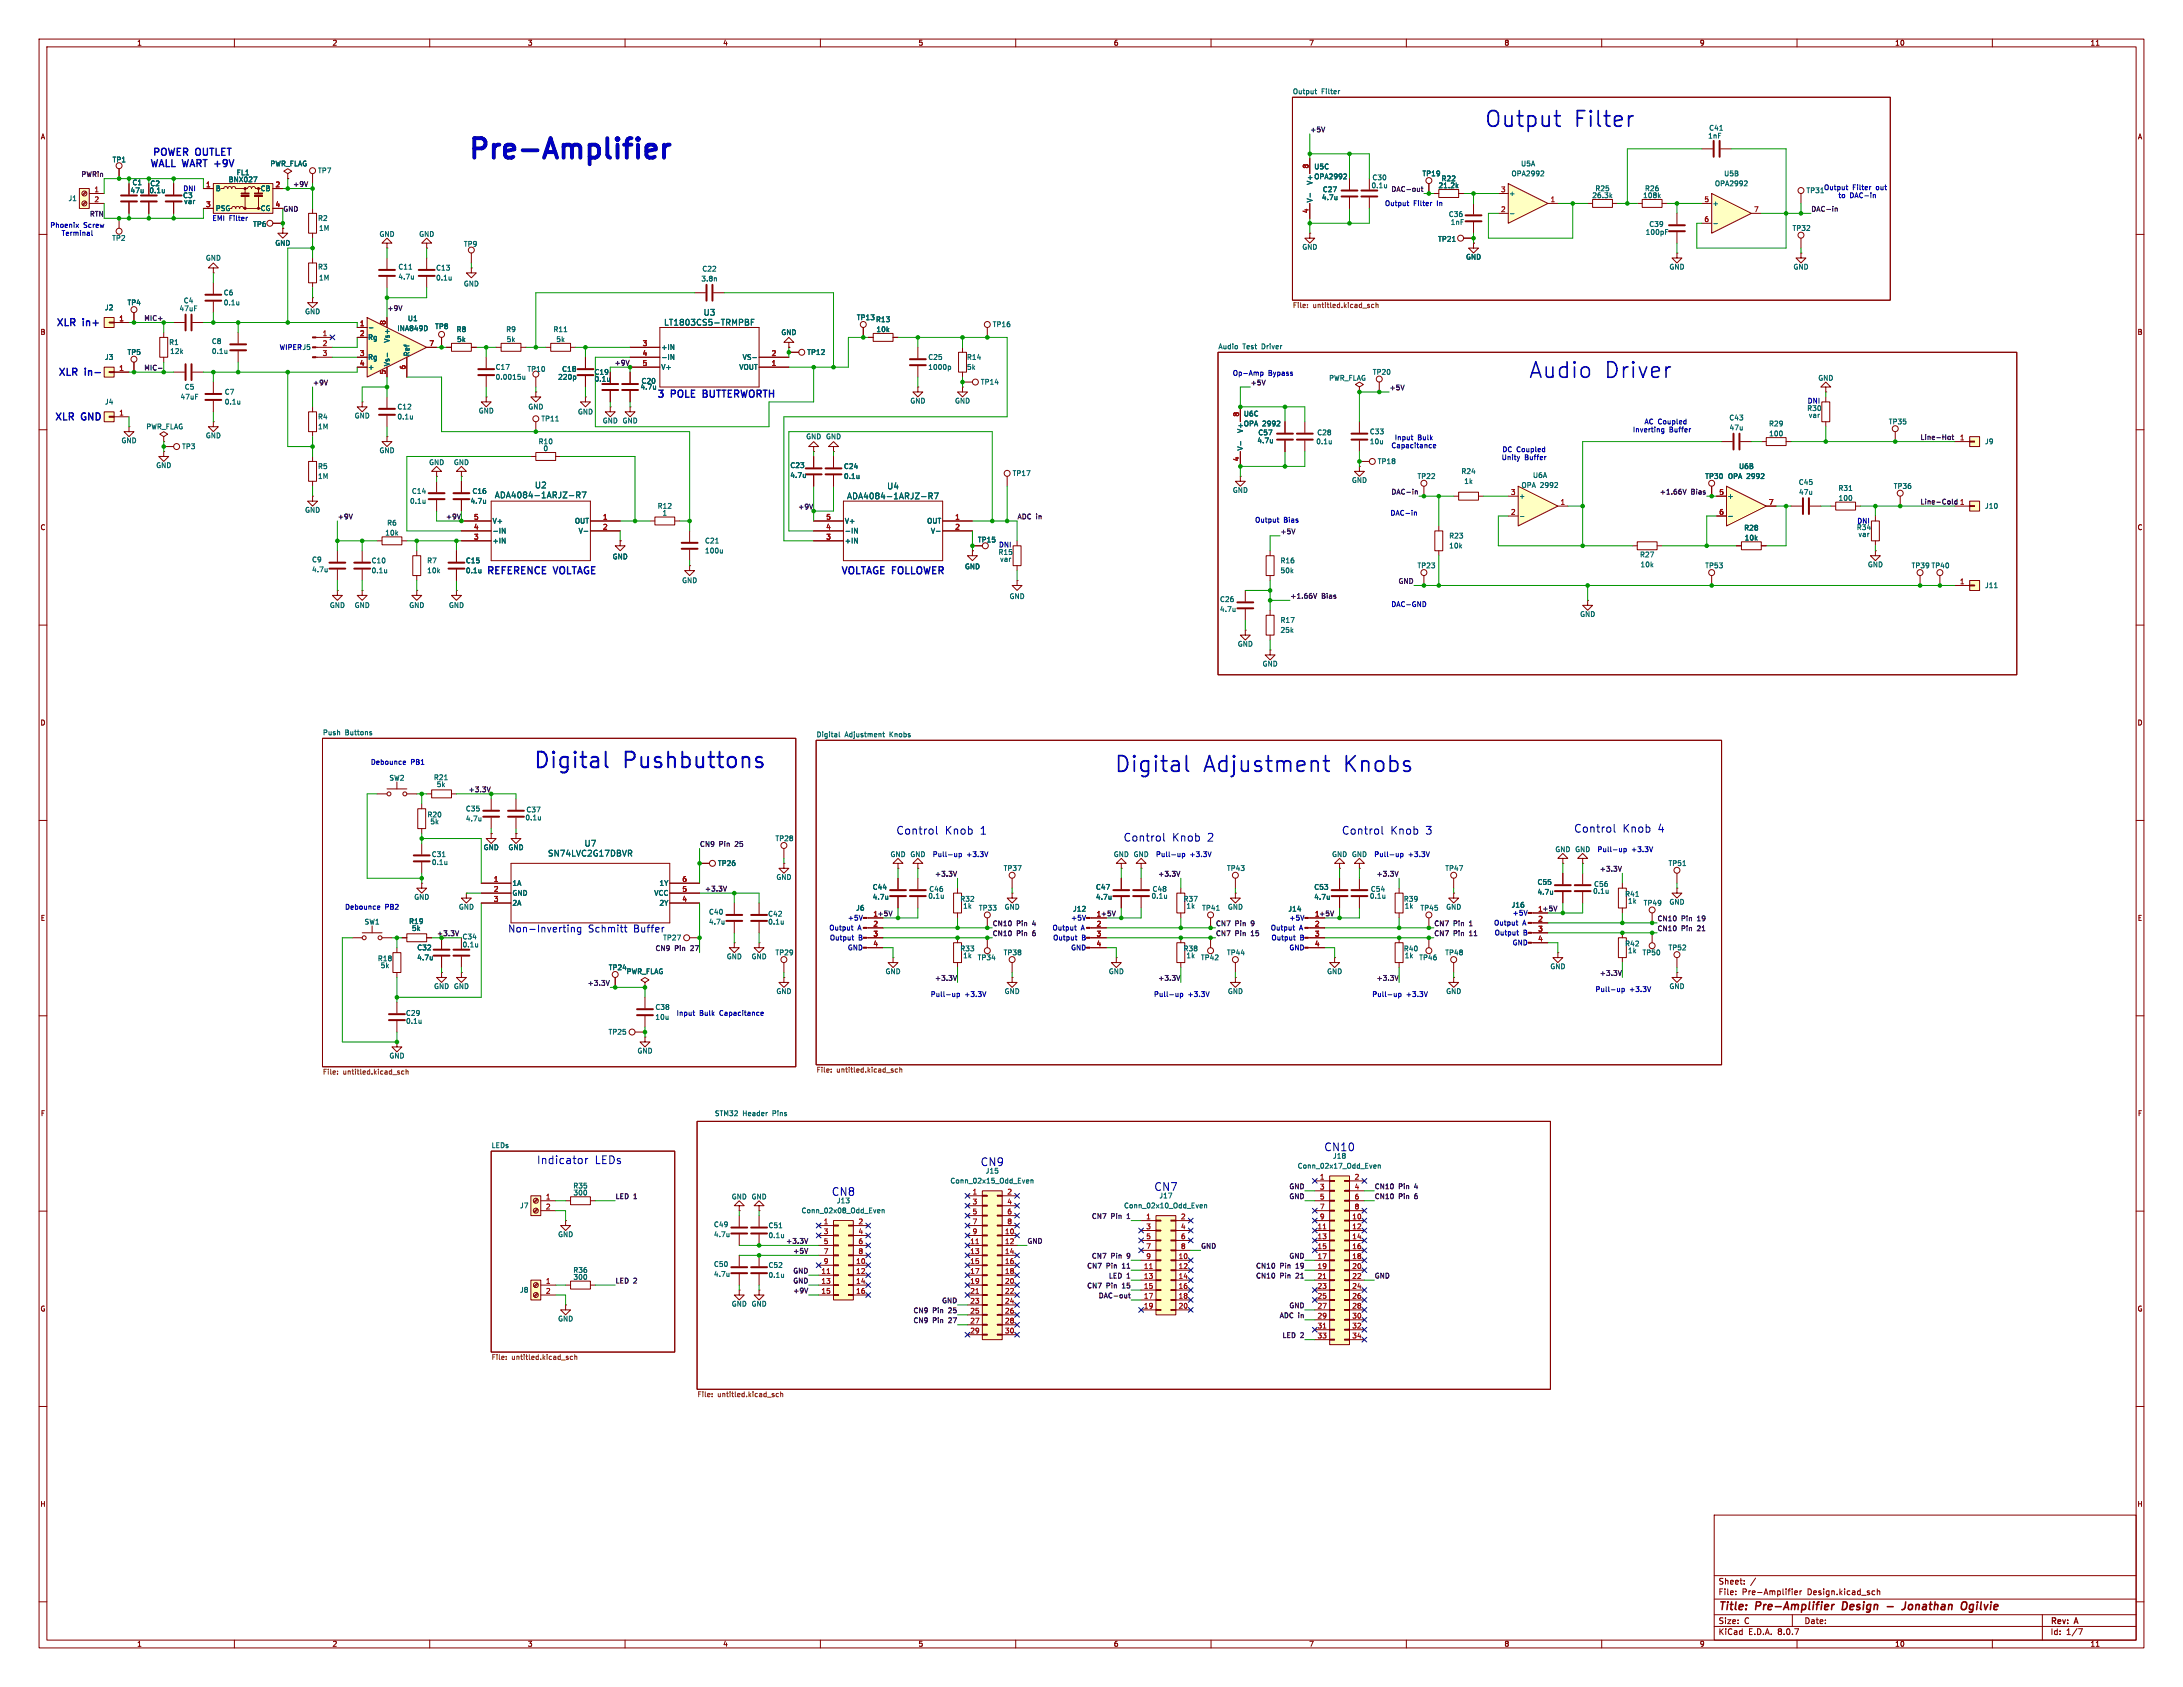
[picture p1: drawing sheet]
<svg xmlns="http://www.w3.org/2000/svg" width="559mm" height="432mm" viewBox="0 0 559 432" stroke-linecap="round" stroke-linejoin="round" font-family="sans-serif">
<defs><g id="words">
<text font-size="7" fill="#0000c2" x="119.2" y="42.1">Pre-Amplifier</text>
<g font-size="5.6" fill="#0000c2">
<text x="379.9" y="33.2">Output</text>
<text x="403.1" y="33.2">Filter</text>
<text x="391.2" y="97.3">Audio Driver</text>
<text x="136.4" y="197.3">Digital</text>
<text x="159.6" y="197.3">Pushbuttons</text>
<text x="285.1" y="198.3">Digital</text>
<text x="308.1" y="198.3">Adjustment</text>
<text x="344.5" y="198.3">Knobs</text>
</g>
<g font-size="2.8" fill="#0000c2">
<text x="229.4" y="213.8">Control</text>
<text x="241.8" y="213.8">Knob</text>
<text x="250.8" y="213.8">1</text>
<text x="287.6" y="215.6">Control</text>
<text x="300" y="215.6">Knob</text>
<text x="309" y="215.6">2</text>
<text x="343.4" y="213.8">Control</text>
<text x="355.9" y="213.8">Knob</text>
<text x="364.9" y="213.8">3</text>
<text x="402.9" y="213.3">Control</text>
<text x="415.3" y="213.3">Knob</text>
<text x="424.3" y="213.3">4</text>
<text x="137.4" y="298.2">Indicator</text>
<text x="152.2" y="298.2">LEDs</text>
<text x="251" y="298.7">CN9</text>
<text x="338.9" y="294.9">CN10</text>
<text x="295.4" y="305">CN7</text>
<text x="212.9" y="306.3">CN8</text>
</g>
<g font-size="2.8" fill="#840000">
<text x="439.8" y="412.7">Title:</text>
<text x="449.5" y="412.7">Pre-Amplifier</text>
<text x="472.4" y="412.7">Design</text>
<text x="489.5" y="412.7">Jonathan</text>
<text x="505.3" y="412.7">Ogilvie</text>
</g>
<g font-size="2.5" fill="#0000c2">
<text x="38.8" y="40.4">POWER</text>
<text x="50.1" y="40.4">OUTLET</text>
<text x="38.2" y="43.3">WALL WART +9V</text>
<text x="14.2" y="84">XLR</text>
<text x="21.2" y="84">in+</text>
<text x="14.7" y="96.7">XLR</text>
<text x="21.7" y="96.7">in-</text>
<text x="171.8" y="102.3">POLE</text>
<text x="180.7" y="102.3">BUTTERWORTH</text>
<text x="13.8" y="108.1">XLR</text>
<text x="20.9" y="108.1">GND</text>
<text x="124.4" y="147.5">REFERENCE</text>
<text x="141.8" y="147.5">VOLTAGE</text>
<text x="215.1" y="147.5">VOLTAGE FOLLOWER</text>
<text x="129.9" y="239">Non-Inverting</text>
<text x="150.7" y="239">Schmitt</text>
<text x="162.6" y="239">Buffer</text>
</g>
<text font-size="2.5" fill="#006464" x="168" y="102.3">3</text>
<g font-size="2.1" fill="#006464">
<text x="169.9" y="83.5">LT1803CS5-TRMPBF</text>
<text x="180" y="81">U3</text>
<text x="136.8" y="125.2">U2</text>
<text x="227" y="125.5">U4</text>
<text x="126.6" y="127.7">ADA4084-1ARJZ-R7</text>
<text x="216.7" y="128">ADA4084-1ARJZ-R7</text>
<text x="140.2" y="219.4">SN74LVC2G17DBVR</text>
<text x="149.5" y="216.9">U7</text>
</g>
<g font-size="2.1" fill="#840000">
<text x="439.8" y="405.8">Sheet:</text>
<text x="439.8" y="408.5">File:</text>
<text x="445.9" y="408.5">Pre-Amplifier</text>
<text x="462.7" y="408.5">Design.kicad_sch</text>
<text x="439.8" y="418.7">KiCad</text>
<text x="439.8" y="415.9">Size:</text>
<text x="446.5" y="415.9">C</text>
<text x="447.5" y="418.7">E.D.A.</text>
<text x="455.1" y="418.7">8.0.7</text>
<text x="461.8" y="415.9">Date:</text>
<text x="524.8" y="416.1">Rev:</text>
<text x="524.8" y="418.7">Id:</text>
<text x="528.9" y="418.7">1/7</text>
<text x="531.2" y="416.1">A</text>
</g>
<g font-size="1.8" fill="#840000">
<text x="35" y="11.9">1</text>
<text x="85" y="11.9">2</text>
<text x="135" y="11.9">3</text>
<text x="185" y="11.9">4</text>
<text x="235" y="11.9">5</text>
<text x="285" y="11.9">6</text>
<text x="335" y="11.9">7</text>
<text x="385" y="11.9">8</text>
<text x="435" y="11.9">9</text>
<text x="485" y="11.9">10</text>
<text x="535" y="11.9">11</text>
<text x="10.3" y="35.9">A</text>
<text x="547.1" y="35.9">A</text>
<text x="10.3" y="85.9">B</text>
<text x="547.1" y="85.9">B</text>
<text x="10.3" y="135.9">C</text>
<text x="547.1" y="135.9">C</text>
<text x="10.3" y="185.9">D</text>
<text x="547.1" y="185.9">D</text>
<text x="10.3" y="235.9">E</text>
<text x="547.1" y="235.9">E</text>
<text x="10.3" y="285.9">F</text>
<text x="547.1" y="285.9">F</text>
<text x="10.3" y="335.9">G</text>
<text x="547.1" y="335.9">G</text>
<text x="10.2" y="385.9">H</text>
<text x="547" y="385.9">H</text>
<text x="35" y="421.7">1</text>
<text x="85" y="421.7">2</text>
<text x="135" y="421.7">3</text>
<text x="185" y="421.7">4</text>
<text x="235" y="421.7">5</text>
<text x="285" y="421.7">6</text>
<text x="335" y="421.7">7</text>
<text x="385" y="421.7">8</text>
<text x="435" y="421.7">9</text>
<text x="485" y="421.7">10</text>
<text x="535" y="421.7">11</text>
</g>
<g font-size="1.8" fill="#006464">
<text x="330.8" y="24.2">Output</text>
<text x="338.2" y="24.2">Filter</text>
<text x="437.1" y="35.7">1nF</text>
<text x="437.4" y="33.6">C41</text>
<text x="28.7" y="41.8">TP1</text>
<text x="33.8" y="47.6">C1</text>
<text x="38.4" y="47.9">C2</text>
<text x="58.4" y="46.8">BNX027</text>
<text x="60.5" y="45.1">FL1</text>
<text x="69.1" y="42.8">PWR_FLAG</text>
<text x="81.3" y="44.6">TP7</text>
<text x="336.1" y="47.4" transform="rotate(-90 336.1 47.4)">V+</text>
<text x="336.3" y="46.1">OPA2992</text>
<text x="336.3" y="43.5">U5C</text>
<text x="351.2" y="46.3">C30</text>
<text x="364" y="45.3">TP19</text>
<text x="368.9" y="46.6">R22</text>
<text x="386.8" y="45.3">OPA2992</text>
<text x="389.2" y="42.8">U5A</text>
<text x="438.9" y="47.9">OPA2992</text>
<text x="441.2" y="45.3">U5B</text>
<text x="17.4" y="51.7">J1</text>
<text x="33.3" y="49.6">47u</text>
<text x="38.1" y="49.6">0.1u</text>
<text x="46.7" y="50.9">C3</text>
<text x="47" y="52.4">var</text>
<text x="55.1" y="49.1">B</text>
<text x="66.6" y="49.1">CB</text>
<text x="336.1" y="51.9" transform="rotate(-90 336.1 51.9)">V-</text>
<text x="338.3" y="51.4">4.7u</text>
<text x="338.5" y="49.4">C27</text>
<text x="351" y="48.4">0.1u</text>
<text x="368.1" y="48.4">21.2k</text>
<text x="386.2" y="50.4">+</text>
<text x="407.5" y="50.9">26.3k</text>
<text x="408.3" y="49.1">R25</text>
<text x="420.5" y="50.9">108k</text>
<text x="421" y="49.1">R26</text>
<text x="438.3" y="52.9">+</text>
<text x="462.3" y="49.6">TP31</text>
<text x="55.1" y="54.2">PSG</text>
<text x="64.7" y="58.3">TP6</text>
<text x="66.6" y="54.2">CG</text>
<text x="81.3" y="56.7">R2</text>
<text x="81.5" y="59.3">1M</text>
<text x="370.7" y="55.7">C36</text>
<text x="371.2" y="57.8">1nF</text>
<text x="422.1" y="58.3">C39</text>
<text x="458.7" y="59.3">TP32</text>
<text x="28.6" y="61.8">TP2</text>
<text x="70.4" y="63.1">GND</text>
<text x="97" y="60.8">GND</text>
<text x="107.2" y="60.8">GND</text>
<text x="118.6" y="63.3">TP9</text>
<text x="333.2" y="64.1">GND</text>
<text x="368" y="62.1">TP21</text>
<text x="421.1" y="60.3">100pF</text>
<text x="52.6" y="66.9">GND</text>
<text x="81.3" y="69.2">R3</text>
<text x="81.5" y="72">1M</text>
<text x="101.9" y="69.2">C11</text>
<text x="101.9" y="71.7">4.7u</text>
<text x="111.5" y="69.4">C13</text>
<text x="111.5" y="72">0.1u</text>
<text x="179.7" y="69.7">C22</text>
<text x="375.2" y="66.6">GND</text>
<text x="427.2" y="69.2">GND</text>
<text x="459" y="69.2">GND</text>
<text x="46.9" y="77.8">C4</text>
<text x="57.2" y="75.8">C6</text>
<text x="118.6" y="73.5">GND</text>
<text x="179.4" y="72.2">3.8n</text>
<text x="26.7" y="79.6">J2</text>
<text x="32.5" y="78.3">TP4</text>
<text x="45.8" y="79.9">47uF</text>
<text x="57.2" y="78.3">0.1u</text>
<text x="78" y="80.6">GND</text>
<text x="104.3" y="82.4">U1</text>
<text x="219.2" y="82.1">TP13</text>
<text x="224.1" y="82.7">R13</text>
<text x="254" y="83.9">TP16</text>
<text x="43.2" y="88.5">R1</text>
<text x="54.1" y="88.2">C8</text>
<text x="94.1" y="87.2">Rg</text>
<text x="99.9" y="87.8" transform="rotate(-90 99.9 87.8)">Vs+</text>
<text x="101.6" y="84.9">INA849D</text>
<text x="111.3" y="84.4">TP8</text>
<text x="116.8" y="85.2">R8</text>
<text x="116.9" y="87.7">5k</text>
<text x="129.5" y="85.2">R9</text>
<text x="129.6" y="87.7">5k</text>
<text x="141.6" y="85.2">R11</text>
<text x="142.3" y="87.7">5k</text>
<text x="169.2" y="89.8">+IN</text>
<text x="199.9" y="86">GND</text>
<text x="224.2" y="85.2">10k</text>
<text x="311.8" y="89.5">Audio</text>
<text x="318.1" y="89.5">Test</text>
<text x="323.1" y="89.5">Driver</text>
<text x="26.7" y="92.3">J3</text>
<text x="32.5" y="91">TP5</text>
<text x="43.4" y="90.8">12k</text>
<text x="54.1" y="90.8">0.1u</text>
<text x="94.1" y="92.3">Rg</text>
<text x="94.1" y="94.8">+</text>
<text x="99.9" y="93.9" transform="rotate(-90 99.9 93.9)">Vs-</text>
<text x="105" y="91.3" transform="rotate(-90 105 91.3)">Ref</text>
<text x="126.8" y="94.8">C17</text>
<text x="134.9" y="95.4">TP10</text>
<text x="143.8" y="95.4">C18</text>
<text x="169.2" y="92.3">-IN</text>
<text x="169.2" y="94.8">V+</text>
<text x="189.1" y="94.8">VOUT</text>
<text x="190" y="92.3">VS-</text>
<text x="206.5" y="91">TP12</text>
<text x="237.5" y="92.3">C25</text>
<text x="237.5" y="94.8">1000p</text>
<text x="247.4" y="92.3">R14</text>
<text x="247.4" y="94.8">5k</text>
<text x="47.2" y="99.9">C5</text>
<text x="57.4" y="101.2">C7</text>
<text x="126.8" y="97.4">0.0015u</text>
<text x="142.8" y="97.4">220p</text>
<text x="152.1" y="96.1">C19</text>
<text x="152.1" y="97.9">0.1u</text>
<text x="163.8" y="99.9">4.7u</text>
<text x="164.1" y="98.4">C20</text>
<text x="251" y="98.7">TP14</text>
<text x="340.1" y="97.6">PWR_FLAG</text>
<text x="351.3" y="96.1">TP20</text>
<text x="465.3" y="97.6">GND</text>
<text x="26.7" y="103.7">J4</text>
<text x="46.1" y="102.5">47uF</text>
<text x="57.4" y="103.7">0.1u</text>
<text x="81.3" y="107.5">R4</text>
<text x="90.7" y="107.3">GND</text>
<text x="101.6" y="105">C12</text>
<text x="101.6" y="107.5">0.1u</text>
<text x="122.4" y="106">GND</text>
<text x="135.1" y="105">GND</text>
<text x="147.8" y="106.3">GND</text>
<text x="232.9" y="103.5">GND</text>
<text x="244.3" y="103.5">GND</text>
<text x="318.3" y="106.8">U6C</text>
<text x="442.6" y="107.8">C43</text>
<text x="462.5" y="105.4">R30</text>
<text x="462.9" y="107.2">var</text>
<text x="31" y="113.6">GND</text>
<text x="37.3" y="110.1">PWR_FLAG</text>
<text x="52.6" y="112.4">GND</text>
<text x="81.3" y="110.1">1M</text>
<text x="137.8" y="113.9">R10</text>
<text x="138.4" y="108.1">TP11</text>
<text x="154.2" y="108.6">GND GND</text>
<text x="206.2" y="112.6">GND GND</text>
<text x="318.3" y="109.3">OPA 2992</text>
<text x="318.4" y="110.9" transform="rotate(-90 318.4 110.9)">V+</text>
<text x="321.8" y="113.6">4.7u</text>
<text x="322" y="111.6">C57</text>
<text x="336.8" y="113.9">0.1u</text>
<text x="337.1" y="111.6">C28</text>
<text x="350.5" y="111.4">C33</text>
<text x="350.5" y="113.9">10u</text>
<text x="442.6" y="110.3">47u</text>
<text x="452.7" y="109.3">R29</text>
<text x="452.7" y="111.9">100</text>
<text x="483.4" y="108.8">TP35</text>
<text x="508" y="113.9">J9</text>
<text x="39.9" y="120">GND</text>
<text x="46.5" y="115.2">TP3</text>
<text x="97" y="116.2">GND</text>
<text x="109.7" y="119.2">GND</text>
<text x="116.1" y="119.2">GND</text>
<text x="139" y="115.7">0</text>
<text x="202.2" y="120">C23</text>
<text x="318.4" y="115.4" transform="rotate(-90 318.4 115.4)">V-</text>
<text x="352.6" y="119">TP18</text>
<text x="81.3" y="120.2">R5</text>
<text x="81.3" y="122.8">1M</text>
<text x="202.2" y="122.5">4.7u</text>
<text x="215.9" y="120.2">C24</text>
<text x="215.9" y="122.8">0.1u</text>
<text x="259.1" y="122">TP17</text>
<text x="345.9" y="123.8">GND</text>
<text x="362.7" y="122.8">TP22</text>
<text x="374" y="121.5">R24</text>
<text x="374.7" y="124.1">1k</text>
<text x="389.4" y="125.1">OPA 2992</text>
<text x="392.3" y="122.5">U6A</text>
<text x="436.4" y="122.8">TP30</text>
<text x="442.2" y="122.8">OPA 2992</text>
<text x="445" y="120.2">U6B</text>
<text x="460.3" y="124.3">C45</text>
<text x="470.5" y="125.8">R31</text>
<text x="484.6" y="125.3">TP36</text>
<text x="78" y="131.4">GND</text>
<text x="104.8" y="129.1">0.1u</text>
<text x="105.3" y="126.6">C14</text>
<text x="120.3" y="129.1">4.7u</text>
<text x="120.8" y="126.6">C16</text>
<text x="168.2" y="130.4">R12</text>
<text x="315.5" y="126.3">GND</text>
<text x="388.7" y="127.9">+</text>
<text x="442.1" y="127.9">+</text>
<text x="460.4" y="126.8">47u</text>
<text x="470.5" y="128.4">100</text>
<text x="508" y="130.4">J10</text>
<text x="98.5" y="137.3">10k</text>
<text x="99" y="134.7">R6</text>
<text x="126" y="136.8">-IN</text>
<text x="126" y="134.2">V+</text>
<text x="147" y="134.2">OUT</text>
<text x="148" y="136.8">V-</text>
<text x="169.5" y="132.2">1</text>
<text x="216.2" y="136.8">-IN</text>
<text x="216.2" y="134.2">V+</text>
<text x="237.2" y="134.2">OUT</text>
<text x="238.2" y="136.8">V-</text>
<text x="446.4" y="136">R28</text>
<text x="475.2" y="135.9">R34</text>
<text x="475.6" y="137.6">var</text>
<text x="126" y="139.3">+IN</text>
<text x="156.7" y="143.4">GND</text>
<text x="180.3" y="141.8">100u</text>
<text x="180.3" y="139.3">C21</text>
<text x="216.2" y="139.3">+IN</text>
<text x="250.2" y="139">TP15</text>
<text x="255.5" y="142.2">R15</text>
<text x="255.9" y="144">var</text>
<text x="370.8" y="140.6">10k</text>
<text x="370.8" y="138">R23</text>
<text x="419.7" y="142.8">R27</text>
<text x="446.5" y="138.5">10k</text>
<text x="79.8" y="144.1">C9</text>
<text x="79.8" y="146.7">4.7u</text>
<text x="95" y="144.4">C10</text>
<text x="95" y="146.9">0.1u</text>
<text x="109.2" y="144.4">R7</text>
<text x="109.2" y="146.9">10k</text>
<text x="119.1" y="144.4">C15</text>
<text x="119.1" y="146.9">0.1u</text>
<text x="174.5" y="149.5">GND</text>
<text x="246.9" y="145.9">GND</text>
<text x="327.7" y="146.9">50k</text>
<text x="327.7" y="144.4">R16</text>
<text x="362.7" y="145.6">TP23</text>
<text x="419.8" y="145.4">10k</text>
<text x="436.4" y="145.6">TP53</text>
<text x="478" y="145.4">GND</text>
<text x="489.2" y="145.6">TP39 TP40</text>
<text x="84.3" y="155.8">GND</text>
<text x="90.7" y="155.8">GND</text>
<text x="104.6" y="155.8">GND</text>
<text x="114.8" y="155.8">GND</text>
<text x="258.3" y="153.5">GND</text>
<text x="312.2" y="154.3">C26</text>
<text x="508" y="150.7">J11</text>
<text x="312.2" y="156.8">4.7u</text>
<text x="327.7" y="159.6">R17</text>
<text x="404.4" y="158.1">GND</text>
<text x="316.7" y="165.7">GND</text>
<text x="327.7" y="162.2">25k</text>
<text x="323.1" y="170.8">GND</text>
<text x="82.5" y="188.3">Push</text>
<text x="88.3" y="188.3">Buttons</text>
<text x="208.9" y="188.8">Digital</text>
<text x="216.3" y="188.8">Adjustment</text>
<text x="227.8" y="188.8">Knobs</text>
<text x="99.6" y="200">SW2</text>
<text x="111" y="199.9">R21</text>
<text x="111.7" y="201.7">5k</text>
<text x="109.3" y="209.4">R20</text>
<text x="119.1" y="207.9">C35</text>
<text x="134.6" y="208.1">C37</text>
<text x="110" y="211.2">5k</text>
<text x="119.1" y="210.4">4.7u</text>
<text x="134.4" y="210.2">0.1u</text>
<text x="198.4" y="215.5">TP28</text>
<text x="110.4" y="219.6">C31</text>
<text x="110.4" y="221.6">0.1u</text>
<text x="123.7" y="217.8">GND</text>
<text x="130" y="217.8">GND</text>
<text x="183.7" y="221.8">TP26</text>
<text x="227.8" y="219.6">GND GND</text>
<text x="285" y="219.6">GND GND</text>
<text x="340.9" y="219.6">GND GND</text>
<text x="398" y="218.3">GND GND</text>
<text x="427" y="221.8">TP51</text>
<text x="131.1" y="226.9">1A</text>
<text x="168.7" y="226.9">1Y</text>
<text x="198.6" y="225.4">GND</text>
<text x="223.3" y="227.9">C44</text>
<text x="256.8" y="223.1">TP37</text>
<text x="280.4" y="227.9">C47</text>
<text x="314" y="223.1">TP43</text>
<text x="336.3" y="227.9">C53</text>
<text x="369.8" y="223.1">TP47</text>
<text x="393.5" y="226.7">C55</text>
<text x="407.9" y="227.2">C56</text>
<text x="105.9" y="230.5">GND</text>
<text x="117.3" y="233">GND</text>
<text x="131.1" y="229.5">GND</text>
<text x="131.1" y="232">2A</text>
<text x="167.4" y="229.5">VCC</text>
<text x="168.7" y="232">2Y</text>
<text x="219" y="233.3">J6</text>
<text x="223.3" y="230.5">4.7u</text>
<text x="237.5" y="230.2">0.1u</text>
<text x="237.8" y="228.4">C46</text>
<text x="245.7" y="231">R32</text>
<text x="246.4" y="232.8">1k</text>
<text x="250.5" y="233.3">TP33</text>
<text x="257" y="233">GND</text>
<text x="274.6" y="233.5">J12</text>
<text x="280.4" y="230.5">4.7u</text>
<text x="294.6" y="230.2">0.1u</text>
<text x="294.9" y="228.4">C48</text>
<text x="302.9" y="231">R37</text>
<text x="303.6" y="232.8">1k</text>
<text x="307.6" y="233.3">TP41</text>
<text x="314.2" y="233">GND</text>
<text x="329.7" y="233.5">J14</text>
<text x="336.3" y="230.5">4.7u</text>
<text x="350.5" y="230.2">0.1u</text>
<text x="350.8" y="228.4">C54</text>
<text x="359.2" y="231">R39</text>
<text x="359.5" y="232.8">1k</text>
<text x="363.5" y="233.3">TP45</text>
<text x="370.1" y="233">GND</text>
<text x="386.8" y="232.5">J16</text>
<text x="393.5" y="229.2">4.7u</text>
<text x="407.7" y="229">0.1u</text>
<text x="415.9" y="229.7">R41</text>
<text x="416.6" y="231.5">1k</text>
<text x="420.6" y="232">TP49</text>
<text x="427.2" y="231.7">GND</text>
<text x="93.2" y="236.8">SW1</text>
<text x="104.6" y="236.7">R19</text>
<text x="105.3" y="238.5">5k</text>
<text x="181.4" y="234.3">C40</text>
<text x="181.4" y="236.8">4.7u</text>
<text x="196.5" y="234.8">C42</text>
<text x="196.5" y="236.8">0.1u</text>
<text x="106.7" y="243.4">C32</text>
<text x="106.7" y="246">4.7u</text>
<text x="118.3" y="240.6">C34</text>
<text x="118.3" y="242.7">0.1u</text>
<text x="169.6" y="240.9">TP27</text>
<text x="185.9" y="245.7">GND</text>
<text x="192.3" y="245.7">GND</text>
<text x="198.4" y="244.7">TP29</text>
<text x="245.7" y="243.7">R33</text>
<text x="246.4" y="245.5">1k</text>
<text x="250.1" y="246">TP34</text>
<text x="256.8" y="244.7">TP38</text>
<text x="302.9" y="243.7">R38</text>
<text x="303.6" y="245.5">1k</text>
<text x="307.3" y="246">TP42</text>
<text x="314" y="244.7">TP44</text>
<text x="359.2" y="243.7">R40</text>
<text x="359.5" y="245.5">1k</text>
<text x="363.2" y="246">TP46</text>
<text x="369.8" y="244.7">TP48</text>
<text x="415.9" y="242.4">R42</text>
<text x="416.6" y="244.2">1k</text>
<text x="420.3" y="244.7">TP50</text>
<text x="427" y="243.4">TP52</text>
<text x="96.6" y="246.2">R18</text>
<text x="97.3" y="248">5k</text>
<text x="155.7" y="248.5">TP24</text>
<text x="160.3" y="249.5">PWR_FLAG</text>
<text x="226.6" y="249.5">GND</text>
<text x="283.7" y="249.5">GND</text>
<text x="339.6" y="249.5">GND</text>
<text x="396.7" y="248.3">GND</text>
<text x="111" y="253.3">GND GND</text>
<text x="198.6" y="254.6">GND</text>
<text x="257" y="254.6">GND</text>
<text x="314.2" y="254.6">GND</text>
<text x="370.1" y="254.6">GND</text>
<text x="427.2" y="253.3">GND</text>
<text x="103.8" y="260.2">C29</text>
<text x="103.8" y="262.2">0.1u</text>
<text x="167.6" y="258.7">C38</text>
<text x="167.6" y="261.2">10u</text>
<text x="155.7" y="265">TP25</text>
<text x="163.1" y="269.8">GND</text>
<text x="99.6" y="271.1">GND</text>
<text x="182.9" y="285.8">STM32</text>
<text x="190.1" y="285.8">Header</text>
<text x="197.9" y="285.8">Pins</text>
<text x="125.7" y="293.9">LEDs</text>
<text x="332.1" y="299.3">Conn_02x17_Odd_Even</text>
<text x="341.1" y="296.8">J18</text>
<text x="146.6" y="304.4">R35</text>
<text x="243.2" y="303.1">Conn_02x15_Odd_Even</text>
<text x="252.2" y="300.6">J15</text>
<text x="133" y="309.5">J7</text>
<text x="146.7" y="306.2">300</text>
<text x="187.2" y="307.2">GND GND</text>
<text x="205.1" y="310.7">Conn_02x08_Odd_Even</text>
<text x="214.1" y="308.2">J13</text>
<text x="287.6" y="309.5">Conn_02x10_Odd_Even</text>
<text x="296.7" y="306.9">J17</text>
<text x="142.7" y="316.8">GND</text>
<text x="182.6" y="314.3">C49</text>
<text x="182.6" y="316.8">4.7u</text>
<text x="196.6" y="314.6">C51</text>
<text x="196.6" y="317.1">0.1u</text>
<text x="146.6" y="326">R36</text>
<text x="146.7" y="327.8">300</text>
<text x="182.6" y="324.5">C50</text>
<text x="182.6" y="327">4.7u</text>
<text x="196.6" y="324.7">C52</text>
<text x="196.6" y="327.3">0.1u</text>
<text x="133" y="331.1">J8</text>
<text x="187.2" y="334.6">GND GND</text>
<text x="142.7" y="338.4">GND</text>
</g>
<g font-size="1.8" fill="#0f0f0f">
<text x="335.3" y="33.9">+5V</text>
<text x="20.7" y="45.4">PWRin</text>
<text x="74.9" y="47.9">+9V</text>
<text x="356.1" y="49.2">DAC-out</text>
<text x="22.9" y="55.5">RTN</text>
<text x="72.4" y="54.3">GND</text>
<text x="463.5" y="54.3">DAC-in</text>
<text x="36.8" y="82.2">MIC+</text>
<text x="99.1" y="79.7">+9V</text>
<text x="36.8" y="94.9">MIC-</text>
<text x="157.2" y="93.6">+9V</text>
<text x="80" y="98.7">+9V</text>
<text x="320" y="98.7">+5V</text>
<text x="355.6" y="100">+5V</text>
<text x="491.5" y="112.7">Line-Hot</text>
<text x="204.2" y="130.5">+9V</text>
<text x="356.1" y="126.7">DAC-in</text>
<text x="424.8" y="126.7">+1.66V</text>
<text x="432.8" y="126.7">Bias</text>
<text x="491.5" y="129.2">Line-Cold</text>
<text x="86.4" y="133">+9V</text>
<text x="114" y="133">+9V</text>
<text x="260.3" y="133">ADC in</text>
<text x="327.7" y="136.8">+5V</text>
<text x="357.9" y="149.5">GND</text>
<text x="330.2" y="153.3">+1.66V</text>
<text x="338.3" y="153.3">Bias</text>
<text x="119.8" y="202.9">+3.3V</text>
<text x="179.1" y="216.8">CN9</text>
<text x="184.1" y="216.8">Pin</text>
<text x="188.2" y="216.8">25</text>
<text x="239.2" y="224.4">+3.3V</text>
<text x="296.4" y="224.4">+3.3V</text>
<text x="352.3" y="224.4">+3.3V</text>
<text x="409.4" y="223.2">+3.3V</text>
<text x="180.3" y="228.3">+3.3V</text>
<text x="393.6" y="233.4">1+5V</text>
<text x="111.8" y="239.7">+3.3V</text>
<text x="223.4" y="234.7">1+5V</text>
<text x="254" y="237.1">CN10</text>
<text x="254" y="239.7">CN10</text>
<text x="260.2" y="237.1">Pin</text>
<text x="260.2" y="239.7">Pin</text>
<text x="264.4" y="237.1">4</text>
<text x="264.4" y="239.7">6</text>
<text x="280.6" y="234.7">1+5V</text>
<text x="311.1" y="237.1">CN7</text>
<text x="311.1" y="239.7">CN7</text>
<text x="316.1" y="237.1">Pin</text>
<text x="316.1" y="239.7">Pin</text>
<text x="320.3" y="237.1">9</text>
<text x="320.3" y="239.7">15</text>
<text x="336.5" y="234.7">1+5V</text>
<text x="367" y="239.7">CN7</text>
<text x="367" y="237.1">CN7</text>
<text x="372" y="239.7">Pin</text>
<text x="372" y="237.1">Pin</text>
<text x="376.2" y="239.7">11</text>
<text x="376.2" y="237.1">1</text>
<text x="424.2" y="235.9">CN10</text>
<text x="424.2" y="238.4">CN10</text>
<text x="430.4" y="235.9">Pin</text>
<text x="430.4" y="238.4">Pin</text>
<text x="434.6" y="235.9">19</text>
<text x="434.6" y="238.4">21</text>
<text x="167.7" y="243.5">CN9</text>
<text x="172.7" y="243.5">Pin</text>
<text x="176.9" y="243.5">27</text>
<text x="239.2" y="251.1">+3.3V</text>
<text x="296.4" y="251.1">+3.3V</text>
<text x="352.3" y="251.1">+3.3V</text>
<text x="409.4" y="249.8">+3.3V</text>
<text x="150.3" y="252.4">+3.3V</text>
<text x="329.9" y="304.5">GND</text>
<text x="351.8" y="304.5">CN10</text>
<text x="358" y="304.5">Pin</text>
<text x="362.2" y="304.5">4</text>
<text x="157.5" y="307">LED 1</text>
<text x="329.9" y="307">GND</text>
<text x="351.8" y="307">CN10</text>
<text x="358" y="307">Pin</text>
<text x="362.2" y="307">6</text>
<text x="279.4" y="312.1">CN7</text>
<text x="284.4" y="312.1">Pin</text>
<text x="288.6" y="312.1">1</text>
<text x="201.1" y="318.4">+3.3V</text>
<text x="202.9" y="321">+5V</text>
<text x="262.9" y="318.4">GND</text>
<text x="279.4" y="322.2">CN7</text>
<text x="284.4" y="322.2">Pin</text>
<text x="288.6" y="322.2">9</text>
<text x="307.3" y="319.7">GND</text>
<text x="329.9" y="322.2">GND</text>
<text x="157.5" y="328.6">LED 2</text>
<text x="202.9" y="326">GND</text>
<text x="202.9" y="328.6">GND</text>
<text x="278.2" y="329.9">CN7</text>
<text x="278.2" y="324.8">CN7</text>
<text x="283.1" y="329.9">Pin</text>
<text x="283.1" y="324.8">Pin</text>
<text x="283.7" y="327.3">LED 1</text>
<text x="287.3" y="329.9">15</text>
<text x="287.3" y="324.8">11</text>
<text x="321.4" y="327.3">CN10</text>
<text x="321.4" y="324.8">CN10</text>
<text x="327.6" y="327.3">Pin</text>
<text x="327.6" y="324.8">Pin</text>
<text x="331.8" y="327.3">21</text>
<text x="331.8" y="324.8">19</text>
<text x="351.8" y="327.3">GND</text>
<text x="202.9" y="331.1">+9V</text>
<text x="241" y="333.7">GND</text>
<text x="281.1" y="332.4">DAC-out</text>
<text x="329.9" y="334.9">GND</text>
<text x="233.7" y="336.2">CN9</text>
<text x="233.7" y="338.7">CN9</text>
<text x="238.7" y="336.2">Pin</text>
<text x="238.7" y="338.7">Pin</text>
<text x="242.9" y="336.2">25</text>
<text x="242.9" y="338.7">27</text>
<text x="327.5" y="337.5">ADC in</text>
<text x="328.2" y="342.6">LED 2</text>
</g>
<g font-size="1.8" fill="#a90000">
<text x="335" y="43.3" transform="rotate(-90 335 43.3)">8</text>
<text x="24.1" y="49.3">1</text>
<text x="24.1" y="51.8">2</text>
<text x="52.6" y="48">1</text>
<text x="52.6" y="53.1">3</text>
<text x="70.4" y="48">2</text>
<text x="70.4" y="53.1">4</text>
<text x="384.1" y="49.3">3</text>
<text x="396.8" y="51.8">1</text>
<text x="436.2" y="51.8">5</text>
<text x="335" y="54.7" transform="rotate(-90 335 54.7)">4</text>
<text x="384.1" y="54.4">2</text>
<text x="436.2" y="56.9">6</text>
<text x="448.9" y="54.4">7</text>
<text x="30.4" y="82.3">1</text>
<text x="92" y="83.6">1</text>
<text x="98.8" y="83.3" transform="rotate(-90 98.8 83.3)">8</text>
<text x="82.5" y="86.1">1</text>
<text x="82.5" y="88.6">2</text>
<text x="92" y="86.1">2</text>
<text x="109.8" y="88.6">7</text>
<text x="164.4" y="88.6">3</text>
<text x="30.4" y="95">1</text>
<text x="82.5" y="91.2">3</text>
<text x="92" y="91.2">3</text>
<text x="92" y="93.7">4</text>
<text x="98.8" y="96" transform="rotate(-90 98.8 96)">5</text>
<text x="103.9" y="94.7" transform="rotate(-90 103.9 94.7)">6</text>
<text x="164.4" y="91.2">4</text>
<text x="164.4" y="93.7">5</text>
<text x="197.4" y="93.7">1</text>
<text x="197.4" y="91.2">2</text>
<text x="30.4" y="106.4">1</text>
<text x="317.2" y="106.8" transform="rotate(-90 317.2 106.8)">8</text>
<text x="501.6" y="112.8">1</text>
<text x="317.2" y="118.2" transform="rotate(-90 317.2 118.2)">4</text>
<text x="386.6" y="131.8">2</text>
<text x="386.6" y="126.7">3</text>
<text x="399.3" y="129.3">1</text>
<text x="440" y="126.7">5</text>
<text x="440" y="131.8">6</text>
<text x="452.7" y="129.3">7</text>
<text x="501.6" y="129.3">1</text>
<text x="121.2" y="135.6">4</text>
<text x="121.2" y="133.1">5</text>
<text x="154.2" y="133.1">1</text>
<text x="154.2" y="135.6">2</text>
<text x="211.4" y="135.6">4</text>
<text x="211.4" y="133.1">5</text>
<text x="244.4" y="133.1">1</text>
<text x="244.4" y="135.6">2</text>
<text x="121.2" y="138.2">3</text>
<text x="211.4" y="138.2">3</text>
<text x="501.6" y="149.6">1</text>
<text x="126.3" y="225.8">1</text>
<text x="174.6" y="225.8">6</text>
<text x="126.3" y="228.3">2</text>
<text x="126.3" y="230.9">3</text>
<text x="174.6" y="230.9">4</text>
<text x="174.6" y="228.3">5</text>
<text x="393.6" y="233.4">1</text>
<text x="223.4" y="237.2">2</text>
<text x="223.4" y="239.8">3</text>
<text x="223.4" y="234.7">1</text>
<text x="280.6" y="237.2">2</text>
<text x="280.6" y="239.8">3</text>
<text x="280.6" y="234.7">1</text>
<text x="336.5" y="237.2">2</text>
<text x="336.5" y="239.8">3</text>
<text x="336.5" y="234.7">1</text>
<text x="393.6" y="236">2</text>
<text x="393.6" y="238.5">3</text>
<text x="223.4" y="242.3">4</text>
<text x="280.6" y="242.3">4</text>
<text x="336.5" y="242.3">4</text>
<text x="393.6" y="241">4</text>
<text x="248.8" y="305.8">1</text>
<text x="257.7" y="305.8">2</text>
<text x="337.7" y="302">1</text>
<text x="337.7" y="304.5">3</text>
<text x="346.6" y="302">2</text>
<text x="346.6" y="304.5">4</text>
<text x="139.6" y="307.1">1</text>
<text x="139.6" y="309.6">2</text>
<text x="248.8" y="308.4">3</text>
<text x="248.8" y="310.9">5</text>
<text x="257.7" y="308.4">4</text>
<text x="257.7" y="310.9">6</text>
<text x="337.7" y="307.1">5</text>
<text x="337.7" y="309.6">7</text>
<text x="346.6" y="307.1">6</text>
<text x="346.6" y="309.6">8</text>
<text x="210.7" y="313.4">1</text>
<text x="210.7" y="316">3</text>
<text x="219.6" y="313.4">2</text>
<text x="219.6" y="316">4</text>
<text x="248.8" y="313.4">7</text>
<text x="248.8" y="316">9</text>
<text x="257.1" y="316">10</text>
<text x="257.7" y="313.4">8</text>
<text x="293.3" y="312.2">1</text>
<text x="293.3" y="314.7">3</text>
<text x="293.3" y="317.2">5</text>
<text x="302.2" y="312.2">2</text>
<text x="302.2" y="314.7">4</text>
<text x="302.2" y="317.2">6</text>
<text x="337.1" y="314.7">11</text>
<text x="337.1" y="317.2">13</text>
<text x="337.7" y="312.2">9</text>
<text x="346" y="312.2">10</text>
<text x="346" y="314.7">12</text>
<text x="346" y="317.2">14</text>
<text x="210.7" y="318.5">5</text>
<text x="210.7" y="321.1">7</text>
<text x="210.7" y="323.6">9</text>
<text x="219" y="323.6">10</text>
<text x="219.6" y="318.5">6</text>
<text x="219.6" y="321.1">8</text>
<text x="248.2" y="318.5">11</text>
<text x="248.2" y="321.1">13</text>
<text x="248.2" y="323.6">15</text>
<text x="257.1" y="318.5">12</text>
<text x="257.1" y="321.1">14</text>
<text x="257.1" y="323.6">16</text>
<text x="293.3" y="319.8">7</text>
<text x="293.3" y="322.3">9</text>
<text x="301.6" y="322.3">10</text>
<text x="302.2" y="319.8">8</text>
<text x="337.1" y="319.8">15</text>
<text x="337.1" y="322.3">17</text>
<text x="346" y="319.8">16</text>
<text x="346" y="322.3">18</text>
<text x="139.6" y="328.7">1</text>
<text x="210.1" y="326.1">11</text>
<text x="210.1" y="328.7">13</text>
<text x="219" y="326.1">12</text>
<text x="219" y="328.7">14</text>
<text x="248.2" y="326.1">17</text>
<text x="248.2" y="328.7">19</text>
<text x="257.1" y="326.1">18</text>
<text x="257.1" y="328.7">20</text>
<text x="292.7" y="324.9">11</text>
<text x="292.7" y="327.4">13</text>
<text x="292.7" y="329.9">15</text>
<text x="301.6" y="324.9">12</text>
<text x="301.6" y="327.4">14</text>
<text x="301.6" y="329.9">16</text>
<text x="337.1" y="324.9">19</text>
<text x="337.1" y="327.4">21</text>
<text x="337.1" y="329.9">23</text>
<text x="346" y="324.9">20</text>
<text x="346" y="327.4">22</text>
<text x="346" y="329.9">24</text>
<text x="139.6" y="331.2">2</text>
<text x="210.1" y="331.2">15</text>
<text x="219" y="331.2">16</text>
<text x="248.2" y="331.2">21</text>
<text x="248.2" y="333.8">23</text>
<text x="257.1" y="331.2">22</text>
<text x="257.1" y="333.8">24</text>
<text x="292.7" y="332.5">17</text>
<text x="292.7" y="335">19</text>
<text x="301.6" y="332.5">18</text>
<text x="301.6" y="335">20</text>
<text x="337.1" y="332.5">25</text>
<text x="337.1" y="335">27</text>
<text x="346" y="332.5">26</text>
<text x="346" y="335">28</text>
<text x="248.2" y="336.3">25</text>
<text x="248.2" y="338.8">27</text>
<text x="248.2" y="341.4">29</text>
<text x="257.1" y="336.3">26</text>
<text x="257.1" y="338.8">28</text>
<text x="257.1" y="341.4">30</text>
<text x="337.1" y="337.6">29</text>
<text x="337.1" y="340.1">31</text>
<text x="346" y="337.6">30</text>
<text x="346" y="340.1">32</text>
<text x="337.1" y="342.6">33</text>
<text x="346" y="342.6">34</text>
</g>
<g font-size="1.8" fill="#0000c2">
<text x="46.8" y="49.1">DNI</text>
<text x="354.4" y="52.9">Output</text>
<text x="361.8" y="52.9">Filter</text>
<text x="367.9" y="52.9">In</text>
<text x="466.8" y="48.9">Output</text>
<text x="470.7" y="50.9">to</text>
<text x="473.7" y="50.9">DAC-in</text>
<text x="474.2" y="48.9">Filter</text>
<text x="480.3" y="48.9">out</text>
<text x="12.8" y="58.5">Phoenix</text>
<text x="21.4" y="58.5">Screw</text>
<text x="54.3" y="56.7">EMI Filter</text>
<text x="15.7" y="60.6">Terminal</text>
<text x="71.4" y="89.8">WIPERJ5</text>
<text x="315.5" y="96.4">Op-Amp</text>
<text x="324.6" y="96.4">Bypass</text>
<text x="462.6" y="103.5">DNI</text>
<text x="356.9" y="112.9">Input</text>
<text x="362.9" y="112.9">Bulk</text>
<text x="417.9" y="110.9">Inverting</text>
<text x="421.5" y="108.8">AC Coupled</text>
<text x="427.3" y="110.9">Buffer</text>
<text x="356" y="114.9">Capacitance</text>
<text x="384.3" y="118">Unity</text>
<text x="384.5" y="115.9">DC Coupled</text>
<text x="390.2" y="118">Buffer</text>
<text x="321.2" y="134">Output</text>
<text x="328.6" y="134">Bias</text>
<text x="355.8" y="132.2">DAC-in</text>
<text x="475.3" y="134.2">DNI</text>
<text x="255.6" y="140.3">DNI</text>
<text x="356" y="155.6">DAC-GND</text>
<text x="94.8" y="195.9">Debounce</text>
<text x="105.1" y="195.9">PB1</text>
<text x="238.6" y="219.6">Pull-up</text>
<text x="247.4" y="219.6">+3.3V</text>
<text x="295.8" y="219.6">Pull-up</text>
<text x="304.6" y="219.6">+3.3V</text>
<text x="351.7" y="219.6">Pull-up</text>
<text x="360.5" y="219.6">+3.3V</text>
<text x="408.8" y="218.3">Pull-up</text>
<text x="417.6" y="218.3">+3.3V</text>
<text x="88.2" y="233">Debounce</text>
<text x="98.5" y="233">PB2</text>
<text x="212.2" y="238.4">Output</text>
<text x="216.9" y="235.8">+5V</text>
<text x="219.6" y="238.4">A</text>
<text x="269.3" y="238.4">Output</text>
<text x="274.1" y="235.8">+5V</text>
<text x="276.7" y="238.4">A</text>
<text x="325.2" y="238.4">Output</text>
<text x="329.9" y="235.8">+5V</text>
<text x="332.6" y="238.4">A</text>
<text x="382.3" y="237.1">Output</text>
<text x="382.5" y="239.6">Output</text>
<text x="387.1" y="234.5">+5V</text>
<text x="389.7" y="237.1">A</text>
<text x="389.9" y="239.6">B</text>
<text x="212.3" y="240.9">Output</text>
<text x="216.9" y="243.4">GND</text>
<text x="219.7" y="240.9">B</text>
<text x="269.5" y="240.9">Output</text>
<text x="274.1" y="243.4">GND</text>
<text x="276.9" y="240.9">B</text>
<text x="325.4" y="240.9">Output</text>
<text x="329.9" y="243.4">GND</text>
<text x="332.8" y="240.9">B</text>
<text x="387.1" y="242.2">GND</text>
<text x="238.1" y="255.4">Pull-up</text>
<text x="246.9" y="255.4">+3.3V</text>
<text x="295.3" y="255.4">Pull-up</text>
<text x="304.1" y="255.4">+3.3V</text>
<text x="351.2" y="255.4">Pull-up</text>
<text x="359.9" y="255.4">+3.3V</text>
<text x="408.3" y="254.1">Pull-up</text>
<text x="417.1" y="254.1">+3.3V</text>
<text x="173.1" y="260.2">Input</text>
<text x="179" y="260.2">Bulk</text>
<text x="184.3" y="260.2">Capacitance</text>
</g>
<g font-size="1.8" fill="#725600">
<text x="330.8" y="79.1">File:</text>
<text x="336.1" y="79.1">untitled.kicad_sch</text>
<text x="82.5" y="275.4">File:</text>
<text x="87.8" y="275.4">untitled.kicad_sch</text>
<text x="208.9" y="274.9">File:</text>
<text x="214.1" y="274.9">untitled.kicad_sch</text>
<text x="125.7" y="348.4">File:</text>
<text x="131" y="348.4">untitled.kicad_sch</text>
<text x="178.4" y="357.9">File:</text>
<text x="183.7" y="357.9">untitled.kicad_sch</text>
</g>
</g></defs>
<g fill="none" stroke="#840000" stroke-width=".26">
<path d="M10 10h538.8v411.8h-538.8zM12 12h534.8v407.8h-534.8zM60 10v2M110 10v2M160 10v2M210 10v2M260 10v2M310 10v2M360 10v2M410 10v2M460 10v2M510 10v2"/>
<path d="M536.6 11.6h.7M330.8 24.9h153.1v51.9h-153.1zM10 60h2M546.8 60h2M245.4 90.2h2v5.1h-2zM246.4 88.9v1.3M246.4 95.3v1.2M311.8 90.2h204.5v82.5h-204.5zM10 110h2M41.9 111.8l1-.7-1-.6-1 .6 1 .7v1.2M41.9 113h.1M546.8 110h2"/>
<path d="M367.3 135.9h2v5.1h-2zM368.3 134.6v1.3M368.3 141v1.2M10 160h2M546.8 160h2M82.5 189h121.2v84.1h-121.2zM208.9 189.5h231.8v83h-231.8zM10 210h2M546.8 210h2M309.9 235v2.5M316.2 228.6v1.3h1.3l-1.3 1.2-1.2-1.2h1.2M316.2 228.6h.1"/>
<path d="M316.2 224.8v2.5M10 260h2M546.8 260h2M125.7 294.6h47v51.5h-47zM178.4 287h218.5v68.6h-218.5zM10 310h2M546.8 310h2M10 360h2M546.8 360h2M438.8 387.8h108v32h-108zM10 410h2M60 419.8v2"/>
<path d="M110 419.8v2M160 419.8v2M210 419.8v2M260 419.8v2M310 419.8v2M360 419.8v2M410 419.8v2M438.8 416.3h108M438.8 413.3h108M438.8 409.3h108M438.8 403.3h108M444.3 408v.2"/>
<path d="M444.3 407.3v.1M446.5 405.3v.2M446.5 404.6v.1M449.4 403.9l-1.3 1.9M458.8 406.7v.1M458.8 407.2v1M458.8 413.3v3M459.4 407.7l.7-.2-.1-.2-.4-.1-.2 .2 .1 .7h.5M460 419.8v2M460.8 407.2v1M461.2 407.2l-.4 .3M479.5 407.2l.4 .1"/>
<path d="M479.9 408.1l-.4 .1M480.5 407.3h.6l.1 .9M480.5 406.7v1.5M510 419.8v2M522.8 413.3v6.5M532 416.9h1l-.6 1.5M546.8 410h2M536.6 421.4h.7"/>
<circle cx="309.9" cy="234.2" r=".76"/>
<circle cx="316.2" cy="224" r=".76"/>
</g>
<path d="M469 410.7l-.2 1.3M469.6 410.7l-.7 .4M471.8 410l-.2 2h.5M483.1 411.2h1.5M487.8 410l-.2 1.4a.74 .74 0 0 1-.8 .6M488.7 410.9l-.2 .7 .3 .4M502.7 410l.5 .1a1.36 1.36 0 0 1-.4 1.9M504.1 412.6h.6M505 410.7l-.6 .1-.2 .3v.7l.6 .2" fill="none" stroke="#840000" stroke-width=".4"/>
<path d="M336.6 23.2h.4M336.7 22.7v1.1l.3 .2M343 23.2h-.3M94.8 187.7l.4 .2M94.8 187.3h.3M95.2 187.9l-.5 .2M95.2 187.9h.1M214.8 187.3v1.1l.2 .2M225.9 187.8h.5M226.1 187.3v1.1l.3 .2M311.4 233h.7" fill="none" stroke="#006464" stroke-width=".26"/>
<g fill="none" stroke="#725600" stroke-width=".26">
<path d="M334.7 78.6v.1M334.7 78v.1M351.7 78l-.4-.1-.2 .2 .1 .6h.5M352.2 78h.5l.1 .7M352.2 77.5v1.2M86.4 274.8v.2M86.4 274.2v.1M103.4 274.2l-.4-.1-.2 .3 .1 .5h.5M103.9 274.2h.5l.1 .8M103.9 273.7v1.3M212.8 274.3v.1M212.8 273.7v.1"/>
<path d="M229.8 273.7l-.4-.1-.2 .2 .1 .6h.5M230.3 273.7h.5v.7M230.3 273.2v1.2M129.6 347.9v.1M129.6 347.2v.1M146.6 347.2l-.4-.1-.2 .3 .1 .5h.5M147.1 347.3l.5-.1 .1 .8M147.1 346.7v1.3M182.3 357.4v.1M182.3 356.7v.1M199.3 356.7h-.4l-.2 .2 .1 .5h.5M199.8 356.8l.5-.1 .1 .8"/>
<path d="M199.8 356.2v1.3"/>
</g>
<path d="M388.6 124.5l10.2 5-10.2 5.1z" fill="#ffffc2"/>
<g fill="none" stroke="#840000" stroke-width=".26">
<path d="M33 47v2.8M33 51.8v2.8M38.1 47v2.8M38.1 51.8v2.8M44.4 47v2.8M44.4 51.8v2.8M335.3 59.7v1.3h1.2l-1.2 1.2-1.3-1.2h1.3M335.3 59.7h.1M377.2 52.1v2.8M377.2 56.9v2.8M429.3 54.6v2.8M429.3 59.4v2.8"/>
<path d="M374.6 61h2.6M377.2 62.2v1.3h1.3l-1.3 1.3-1.3-1.3h1.3M377.2 62.2h.1M429.3 64.8v1.2h1.2l-1.2 1.3-1.3-1.3h1.3M429.3 64.8h.1M201.9 87.6h1.3l-1.3-1.2-1.2 1.2h1.2v1.3M201.9 88.9h.1M201.9 90.2h2.6M221 83.8v2.6M222.2 86.4h1.3M223.5 85.3h5.1v2.1h-5.1zM228.6 86.4h1.3"/>
<path d="M234.9 99.1v1.2h1.3l-1.3 1.3-1.2-1.3h1.2M234.9 99.1h.1M246.4 97.8h2.5M252.7 83.8v2.6M348 99.1l1-.7-1-.6-1 .6 1 .7v1.2M353.1 97.8v2.5M208.3 114.3h1.2l-1.2-1.3-1.3 1.3h1.3v1.3M208.3 115.6h.1M208.3 116.8v2.8M213.4 114.3h1.2l-1.2-1.3-1.3 1.3h1.3v1.3M213.4 115.6h.1M213.4 116.8v2.8"/>
<path d="M317.5 104.1v3.9M317.5 115.6v3.8M328.9 108v2.7M328.9 112.8v2.8M334 108v2.7M334 112.8v2.8M348 119.4v1.3h1.2l-1.2 1.2-1.3-1.2h1.3M348 119.4h.1M348 100.3h.1M348 118.1h2.5M348 108v2.7M348 112.8v2.8"/>
<path d="M208.3 121.7v2.8M208.3 133.4h7.6M208.3 135.9h7.6M208.3 138.4h7.6M213.4 121.7v2.8M215.9 128.3h25.4v15.2h-25.4zM241.3 133.4h7.6M241.3 135.9h7.6M248.9 139.7h2.6M257.8 121.9v2.6M259.3 139.7h2.1v5.1h-2.1zM260.3 138.4v1.3"/>
<path d="M317.5 121.9v1.3h1.3l-1.3 1.3-1.3-1.3h1.3M317.5 121.9h.1M372.1 127h1.3M373.4 126h5.1v2h-5.1zM378.5 127h1.2M386.1 132.1h2.5M386.1 127h2.5M388.6 124.5l10.2 5-10.2 5.1zM398.8 129.5h2.5M248.9 141v1.2h1.3l-1.3 1.3-1.3-1.3h1.3M248.9 141h.1M260.3 148.6v1.3h1.3l-1.3 1.2-1.2-1.2h1.2"/>
<path d="M260.3 148.6h.1M260.3 144.8v1.3M318.8 151.1v2.8M318.8 156v2.8M324.1 157.5h2v5.1h-2zM324.1 142.2h2v5.1h-2zM325.1 141v1.2M325.1 147.3v1.3M325.1 156.2v1.3M318.8 161.3v1.3h1.2l-1.2 1.2-1.3-1.2h1.3M318.8 161.3h.1M325.1 166.4v1.2h1.3l-1.3 1.3-1.3-1.3h1.3"/>
<path d="M325.1 166.4h.1M325.1 162.6v1.2M106.9 207h2.1v5.1h-2.1zM107.9 205.7v1.3M107.9 212.1v1.3M107.9 215.9v2.8M125.7 213.4v1.2h1.3l-1.3 1.3-1.2-1.3h1.2M125.7 213.4h.1M125.7 204.5v2.8M125.7 209.3v2.8M132.1 213.4v1.2h1.2l-1.2 1.3-1.3-1.3h1.3M132.1 213.4h.1"/>
<path d="M132.1 204.5v2.8M132.1 209.3v2.8M200.7 217.2v2.5M400 219.7h1.3l-1.3-1.3-1.2 1.3h1.2v1.3M405.1 219.7h1.3l-1.3-1.3-1.2 1.3h1.2v1.3M92.7 238.8h5.1M95.2 237v1.8M104.1 239h5.1v2h-5.1zM107.9 226.1v1.2h1.3l-1.3 1.3-1.2-1.3h1.2M107.9 226.1h.1M107.9 220.7v2.8M119.4 228.6v1.3h1.2l-1.2 1.2-1.3-1.2h1.3"/>
<path d="M119.4 228.6h.1M123.2 226.1h7.6M123.2 228.6h7.6M123.2 231.1h7.6M130.8 221h40.6v15.2h-40.6zM171.4 226.1h7.7M171.4 228.6h7.7M171.4 231.1h7.7M179.1 221h2.5M188 231.1v2.8M188 236v2.8M194.3 231.1v2.8"/>
<path d="M194.3 236v2.8M200.7 221v1.3h1.2l-1.2 1.2-1.3-1.2h1.3M200.7 221h.1M221.8 237.5h4.3M221.8 235h4.3M229.9 221h1.2l-1.2-1.3-1.3 1.3h1.3v1.3M229.9 222.3h.1M229.9 224.8v2.8M229.9 229.6v2.8M234.9 221h1.3l-1.3-1.3-1.2 1.3h1.2v1.3M234.9 222.3h.1M234.9 224.8v2.8"/>
<path d="M234.9 229.6v2.8M244.1 228.6h2v5.1h-2zM245.1 227.3v1.3M245.1 233.7v1.3M252.7 235v2.5M259.1 228.6v1.3h1.2l-1.2 1.2-1.3-1.2h1.3M259.1 228.6h.1M259.1 224.8v2.5M279 237.5h4.2M279 235h4.2M287 221h1.3l-1.3-1.3-1.3 1.3h1.3v1.3M287 222.3h.1"/>
<path d="M287 224.8v2.8M287 229.6v2.8M292.1 221h1.3l-1.3-1.3-1.3 1.3h1.3v1.3M292.1 222.3h.1M292.1 224.8v2.8M292.1 229.6v2.8M301.2 228.6h2.1v5.1h-2.1zM302.3 227.3v1.3M302.3 233.7v1.3M334.9 237.5h4.2M334.9 235h4.2M342.9 221h1.3l-1.3-1.3-1.3 1.3h1.3v1.3"/>
<path d="M342.9 222.3h.1M342.9 224.8v2.8M342.9 229.6v2.8M348 221h1.2l-1.2-1.3-1.3 1.3h1.3v1.3M348 222.3h.1M348 224.8v2.8M348 229.6v2.8M357.1 228.6h2.1v5.1h-2.1zM358.1 227.3v1.3M358.1 233.7v1.3M365.8 235v2.5M372.1 228.6v1.3h1.3l-1.3 1.2-1.3-1.2h1.3"/>
<path d="M372.1 228.6h.1M372.1 224.8v2.5M392 238.8h4.2M392 236.2h4.2M392 233.7h4.2M400 221h.1M400 223.5v2.8M400 228.3v2.8M405.1 221h.1M405.1 223.5v2.8M405.1 228.3v2.8M414.3 227.3h2v5.1h-2z"/>
<path d="M415.3 226.1v1.2M415.3 232.4v1.3M415.3 238.8v1.2M422.9 233.7v2.5M422.9 238.8v2.5M429.3 227.3v1.3h1.2l-1.2 1.3-1.3-1.3h1.3M429.3 227.3h.1M429.3 223.5v2.6M90.2 240h2.5M97.8 240h2.5M100.6 243.8h2v5.1h-2zM101.6 242.6v1.2"/>
<path d="M101.6 248.9v1.3M101.6 256.5v2.8M102.9 240h1.2M109.2 240h1.3M113 248.9v1.3h1.3l-1.3 1.3-1.2-1.3h1.2M113 248.9h.1M113 240v2.8M113 244.9v2.8M118.1 248.9v1.3h1.3l-1.3 1.3-1.3-1.3h1.3M118.1 248.9h.1M118.1 240v2.8M118.1 244.9v2.8"/>
<path d="M157.5 250.2v2.5M165.1 251.5l1-.7-1-.6-1 .6 1 .7v1.2M165.1 252.7h.1M165.1 255.3v2.8M176.5 240h2.6M188 241.3v1.3h1.2l-1.2 1.2-1.3-1.2h1.3M188 241.3h.1M194.3 241.3v1.3h1.3l-1.3 1.2-1.3-1.2h1.3M194.3 241.3h.1M200.7 250.2v1.3h1.2l-1.2 1.2-1.3-1.2h1.3M200.7 250.2h.1M200.7 246.4v2.5"/>
<path d="M221.8 242.6h4.3M221.8 240h4.3M228.6 245.1v1.3h1.3l-1.3 1.3-1.3-1.3h1.3M228.6 245.1h.1M244.1 241.3h2v5.1h-2zM245.1 240v1.3M245.1 246.4v1.3M252.7 240v2.6M259.1 250.2v1.3h1.2l-1.2 1.2-1.3-1.2h1.3M259.1 250.2h.1M259.1 246.4v2.5M279 242.6h4.2"/>
<path d="M279 240h4.2M285.7 245.1v1.3h1.3l-1.3 1.3-1.2-1.3h1.2M285.7 245.1h.1M301.2 241.3h2.1v5.1h-2.1zM302.3 240v1.3M302.3 246.4v1.3M309.9 240v2.6M316.2 250.2v1.3h1.3l-1.3 1.2-1.2-1.2h1.2M316.2 250.2h.1M316.2 246.4v2.5M334.9 242.6h4.2M334.9 240h4.2"/>
<path d="M341.6 245.1v1.3h1.3l-1.3 1.3-1.2-1.3h1.2M341.6 245.1h.1M357.1 241.3h2.1v5.1h-2.1zM358.1 240v1.3M358.1 246.4v1.3M365.8 240v2.6M372.1 250.2v1.3h1.3l-1.3 1.2-1.3-1.2h1.3M372.1 250.2h.1M372.1 246.4v2.5M392 241.3h4.2M398.8 243.8v1.3h1.2l-1.2 1.3-1.3-1.3h1.3M398.8 243.8h.1"/>
<path d="M414.3 240h2v5.1h-2zM415.3 245.1v1.3M429.3 248.9v1.3h1.2l-1.2 1.3-1.3-1.3h1.3M429.3 248.9h.1M429.3 245.1v2.6M101.6 266.7v1.3h1.3l-1.3 1.2-1.3-1.2h1.3M101.6 266.7h.1M101.6 261.4v2.8M162.6 264.2h2.5M165.1 265.4v1.3h1.3l-1.3 1.3-1.3-1.3h1.3M165.1 265.4h.1M165.1 260.1v2.8"/>
<circle cx="373.9" cy="61" r=".76"/>
<circle cx="205.2" cy="90.2" r=".76"/>
<circle cx="221" cy="83.1" r=".76"/>
<circle cx="249.7" cy="97.8" r=".76"/>
<circle cx="252.7" cy="83.1" r=".76"/>
<circle cx="353.1" cy="97" r=".76"/>
<circle cx="351.3" cy="118.1" r=".76"/>
<circle cx="252.2" cy="139.7" r=".76"/>
<circle cx="257.8" cy="121.2" r=".76"/>
<circle cx="200.7" cy="216.4" r=".76"/>
<circle cx="182.4" cy="221" r=".76"/>
<circle cx="252.7" cy="234.2" r=".76"/>
<circle cx="259.1" cy="224" r=".76"/>
<circle cx="365.8" cy="234.2" r=".76"/>
<circle cx="372.1" cy="224" r=".76"/>
<circle cx="422.9" cy="232.9" r=".76"/>
<circle cx="429.3" cy="222.8" r=".76"/>
<circle cx="93.2" cy="240" r=".51"/>
<circle cx="97.3" cy="240" r=".51"/>
<circle cx="157.5" cy="249.4" r=".76"/>
<circle cx="175.8" cy="240" r=".76"/>
<circle cx="200.7" cy="245.6" r=".76"/>
<circle cx="252.7" cy="243.3" r=".76"/>
<circle cx="259.1" cy="245.6" r=".76"/>
<circle cx="309.9" cy="243.3" r=".76"/>
<circle cx="316.2" cy="245.6" r=".76"/>
<circle cx="365.8" cy="243.3" r=".76"/>
<circle cx="372.1" cy="245.6" r=".76"/>
<circle cx="422.9" cy="242.1" r=".76"/>
<circle cx="429.3" cy="244.3" r=".76"/>
<circle cx="161.8" cy="264.2" r=".76"/>
</g>
<g fill="none" stroke="#006464" stroke-width=".26">
<path d="M42.1 48.5v.8M42.1 49.2l-.1 .1M426.3 59.4h.5M426.3 58.7h.6M371.8 61.8h.7M317.6 113v1M325.7 112.5v.9M325.7 113.2v.1M326.8 109h.8M327.6 107.9v.4M340.8 112.8v.8M340.8 113.5h-.1"/>
<path d="M206.2 121.4v.8M206.2 122.1l-.1 .1M218.7 137.7l.8 1.3v-1.3M218.7 135.2l.8 1.3v-1.3M219.9 121.7v.8M219.9 122.4h-.1M237.8 127l.7-.1 .1-.6-.8-.1v1.5M238.1 127l.6 .7M239.2 126.2h1l-.7 1.5M239.7 136h.9M389.1 132.2h1M397.9 124.8h.8"/>
<path d="M398.7 123.6v.5M316.1 155.7v.8M316.1 156.4v.1M113.2 219.3h.7M123.1 209.3v.8M123.1 210l-.1 .1M138.3 209v.9M138.3 209.8h.1M160.9 217.6h.5l.3 .3-.1 .4-.7 .1M161.2 218.4l.5 .7M114.4 220.5v.8M114.4 221.2h-.1"/>
<path d="M185.3 235.7v.8M185.3 236.4v.1M200.5 235.7v.8M200.5 236.4l-.1 .1M227.2 229.3v.9M227.2 230.1h.1M241.5 229.1v.8M241.5 229.8l-.1 .1M284.4 229.3v.9M284.4 230.1h-.1M298.6 229.1v.8M298.6 229.8v.1"/>
<path d="M340.3 229.3v.9M340.3 230.1h-.1M354.5 229.1v.8M354.5 229.8l-.1 .1M397.4 228.1v.8M397.4 228.8v.1M411.7 227.8v.9M411.7 228.6h-.1M418.7 229.4h.7M430.8 221.6h.7M110.7 244.8v.9M110.7 245.6h-.1"/>
<path d="M122.3 241.5v.9M122.3 242.3h-.1M107.8 261.1v.8M107.8 261.8l-.1 .1"/>
</g>
<g fill="none" stroke="#840000" stroke-width=".51">
<path d="M31 51.6h4.1M31 50h4.1M36.1 51.6h4M36.1 50h4M42.4 51.6h4.1M42.4 50h4.1M375.2 55.1h4M375.2 56.6h4M427.2 57.7h4.1M427.2 59.2h4.1M206.2 119.9h4.1M211.3 119.9h4.1"/>
<path d="M326.9 112.5h4.1M326.9 111h4.1M332 112.5h4M332 111h4M345.9 112.5h4.1M345.9 111h4.1M206.2 121.4h4.1M211.3 121.4h4.1M316.7 155.7h4.1M316.7 154.2h4.1M105.9 218.9h4.1M123.7 209h4.1"/>
<path d="M123.7 207.5h4.1M130 209h4.1M130 207.5h4.1M105.9 220.5h4.1M185.9 235.7h4.1M185.9 234.2h4.1M192.3 235.7h4M192.3 234.2h4M227.8 229.4h4.1M227.8 227.8h4.1M232.9 229.4h4.1M232.9 227.8h4.1"/>
<path d="M285 229.4h4.1M285 227.8h4.1M290.1 229.4h4M290.1 227.8h4M340.9 229.4h4M340.9 227.8h4M345.9 229.4h4.1M345.9 227.8h4.1M398 228.1h4.1M398 226.6h4.1M403.1 228.1h4.1M403.1 226.6h4.1"/>
<path d="M99.6 259.6h4M111 243.1h4.1M111 244.6h4.1M116.1 243.1h4M116.1 244.6h4M163.1 259.8h4M163.1 258.3h4M99.6 261.1h4"/>
</g>
<g fill="#840000" stroke="#840000" stroke-width=".26">
<path d="M334 242.4h.9v.3h-.9z"/>
<path d="M334 239.9h.9v.3h-.9z"/>
<path d="M334 237.4h.9v.2h-.9z"/>
<path d="M334 234.8h.9v.3h-.9z"/>
<path d="M221 242.4h.8v.3h-.8z"/>
<path d="M221 239.9h.8v.3h-.8z"/>
<path d="M221 237.4h.8v.2h-.8z"/>
<path d="M221 234.8h.8v.3h-.8z"/>
<path d="M391.2 241.2h.8v.2h-.8z"/>
<path d="M391.2 238.6h.8v.3h-.8z"/>
<path d="M391.2 236.1h.8v.2h-.8z"/>
<path d="M391.2 233.6h.8v.2h-.8z"/>
<path d="M278.1 242.4h.9v.3h-.9z"/>
<path d="M278.1 239.9h.9v.3h-.9z"/>
<path d="M278.1 237.4h.9v.2h-.9z"/>
<path d="M278.1 234.8h.9v.3h-.9z"/>
</g>
<path d="M20.3 48.3h2.6v5h-2.6z" fill="#ffffc2"/>
<g fill="none" stroke="#840000" stroke-width=".26">
<path d="M20.3 48.3h2.6v5h-2.6zM21.9 51.6l-.8 .8M21.9 49l-.8 .9M22.1 51.7l-.8 .9M22.1 49.2l-.8 .8M22.9 49.5h3.8M22.9 52.1h3.8M30.5 43.2v2.5M364.5 124.5v2.5M364.5 147.3v2.6M96.5 203.2h2.6M99.1 201.9h5"/>
<path d="M101.6 200.2v1.7M104.1 203.2h2.6M109.2 203.2h1.3M110.5 202.2h5.1v2h-5.1zM115.6 203.2h1.2M189.2 308.6h1.3l-1.3-1.3-1.2 1.3h1.2v1.3M189.2 309.9h.1M189.2 311.2v2.7M189.2 316v2.8M194.3 308.6h1.3l-1.3-1.3-1.3 1.3h1.3v1.3M194.3 309.9h.1M194.3 311.2v2.7"/>
<path d="M194.3 316v2.8M194.3 330.2v1.3h1.3l-1.3 1.2-1.3-1.2h1.3M194.3 330.2h.1"/>
<circle cx="21.6" cy="52.1" r=".63"/>
<circle cx="21.6" cy="49.5" r=".63"/>
<circle cx="30.5" cy="42.4" r=".76"/>
<circle cx="364.5" cy="123.7" r=".76"/>
<circle cx="364.5" cy="146.6" r=".76"/>
<circle cx="99.6" cy="203.2" r=".51"/>
<circle cx="103.6" cy="203.2" r=".51"/>
</g>
<path d="M113.8 199.6h.7M186.6 315.7v.9M186.6 316.4l-.1 .1M199.4 314.3h.8M200.6 316v.8M200.6 316.7h-.1" fill="none" stroke="#006464" stroke-width=".26"/>
<path d="M187.2 315.7h4.1M187.2 314.2h4.1M192.3 315.7h4M192.3 314.2h4" fill="none" stroke="#840000" stroke-width=".51"/>
<path d="M295.9 311.2h5.1v25.4h-5.1z" fill="#ffffc2"/>
<g fill="none" stroke="#840000" stroke-width=".26">
<path d="M438.1 147.3v2.6M292.1 312.4h3.8M292.1 315h3.8M292.1 317.5h3.8M295.9 319.9h1.3v.3h-1.3zM295.9 317.4h1.3v.2h-1.3zM295.9 314.8h1.3v.3h-1.3zM295.9 312.3h1.3v.2h-1.3zM295.9 311.2h5.1v25.4h-5.1zM299.7 319.9h1.3v.3h-1.3zM299.7 317.4h1.3v.2h-1.3zM299.7 314.8h1.3v.3h-1.3z"/>
<path d="M299.7 312.3h1.3v.2h-1.3zM301 312.4h3.8M301 315h3.8M301 317.5h3.8M292.1 322.6h3.8M292.1 325.1h3.8M292.1 327.7h3.8M292.1 330.2h3.8M292.1 332.7h3.8M292.1 335.3h3.8M292.1 320h3.8M295.9 335.2h1.3v.2h-1.3z"/>
<path d="M295.9 332.6h1.3v.3h-1.3zM295.9 330.1h1.3v.2h-1.3zM295.9 327.5h1.3v.3h-1.3zM295.9 325h1.3v.2h-1.3zM295.9 322.5h1.3v.2h-1.3zM299.7 335.2h1.3v.2h-1.3zM299.7 332.6h1.3v.3h-1.3zM299.7 330.1h1.3v.2h-1.3zM299.7 327.5h1.3v.3h-1.3zM299.7 325h1.3v.2h-1.3zM299.7 322.5h1.3v.2h-1.3zM301 322.6h3.8"/>
<path d="M301 325.1h3.8M301 327.7h3.8M301 330.2h3.8M301 332.7h3.8M301 335.3h3.8M301 320h3.8"/>
<circle cx="438.2" cy="146.6" r=".76"/>
</g>
<path d="M294.2 324.7h.8" fill="none" stroke="#a90000" stroke-width=".26"/>
<path d="M307.4 308.3l.3 .1 .1 .2-.6 .2M307.7 309.1l-.3 .1M308.3 308.5l.5-.1 .1 .8M308.3 308.3v.9" fill="none" stroke="#006464" stroke-width=".26"/>
<path d="M213.4 312.4h5v20.3h-5z" fill="#ffffc2"/>
<g fill="none" stroke="#840000" stroke-width=".26">
<path d="M209.5 313.7h3.9M209.5 316.2h3.9M209.5 318.8h3.9M213.4 318.6h1.2v.3h-1.2zM213.4 316.1h1.2v.3h-1.2zM213.4 313.6h1.2v.2h-1.2zM213.4 312.4h5v20.3h-5zM217.2 318.6h1.2v.3h-1.2zM217.2 316.1h1.2v.3h-1.2zM217.2 313.6h1.2v.2h-1.2zM218.4 313.7h3.8M218.4 316.2h3.8"/>
<path d="M218.4 318.8h3.8M209.5 323.9h3.9M209.5 326.4h3.9M209.5 328.9h3.9M209.5 331.5h3.9M209.5 321.3h3.9M213.4 331.3h1.2v.3h-1.2zM213.4 328.8h1.2v.3h-1.2zM213.4 326.3h1.2v.2h-1.2zM213.4 323.7h1.2v.3h-1.2zM213.4 321.2h1.2v.2h-1.2zM217.2 331.3h1.2v.3h-1.2z"/>
<path d="M217.2 328.8h1.2v.3h-1.2zM217.2 326.3h1.2v.2h-1.2zM217.2 323.7h1.2v.3h-1.2zM217.2 321.2h1.2v.2h-1.2zM218.4 323.9h3.8M218.4 326.4h3.8M218.4 328.9h3.8M218.4 331.5h3.8M218.4 321.3h3.8"/>
</g>
<path d="M211.7 326h.7" fill="none" stroke="#a90000" stroke-width=".26"/>
<path d="M224.8 309.6l.4 .1v.2l-.6 .1M225.2 310.4l-.4 .1M225.8 309.7h.5v.8M225.8 309.6v.9" fill="none" stroke="#006464" stroke-width=".26"/>
<path d="M340.4 301h5v43.2h-5z" fill="#ffffc2"/>
<g fill="none" stroke="#840000" stroke-width=".26">
<path d="M336.5 302.3h3.9M336.5 312.4h3.9M336.5 315h3.9M336.5 317.5h3.9M336.5 304.8h3.9M336.5 307.3h3.9M336.5 309.9h3.9M340.4 319.9h1.2v.3h-1.2zM340.4 317.4h1.2v.2h-1.2zM340.4 314.8h1.2v.3h-1.2zM340.4 312.3h1.2v.2h-1.2zM340.4 309.8h1.2v.2h-1.2z"/>
<path d="M340.4 307.2h1.2v.3h-1.2zM340.4 304.7h1.2v.2h-1.2zM340.4 302.1h1.2v.3h-1.2zM340.4 301h5v43.2h-5zM344.2 319.9h1.2v.3h-1.2zM344.2 317.4h1.2v.2h-1.2zM344.2 314.8h1.2v.3h-1.2zM344.2 312.3h1.2v.2h-1.2zM344.2 309.8h1.2v.2h-1.2zM344.2 307.2h1.2v.3h-1.2zM344.2 304.7h1.2v.2h-1.2zM344.2 302.1h1.2v.3h-1.2z"/>
<path d="M345.4 302.3h3.8M345.4 312.4h3.8M345.4 315h3.8M345.4 317.5h3.8M345.4 304.8h3.8M345.4 307.3h3.8M345.4 309.9h3.8M336.5 320h3.9M336.5 322.6h3.9M336.5 325.1h3.9M336.5 327.7h3.9M336.5 330.2h3.9"/>
<path d="M336.5 332.7h3.9M336.5 335.3h3.9M336.5 337.8h3.9M340.4 337.7h1.2v.2h-1.2zM340.4 335.2h1.2v.2h-1.2zM340.4 332.6h1.2v.3h-1.2zM340.4 330.1h1.2v.2h-1.2zM340.4 327.5h1.2v.3h-1.2zM340.4 325h1.2v.2h-1.2zM340.4 322.5h1.2v.2h-1.2zM344.2 337.7h1.2v.2h-1.2zM344.2 335.2h1.2v.2h-1.2z"/>
<path d="M344.2 332.6h1.2v.3h-1.2zM344.2 330.1h1.2v.2h-1.2zM344.2 327.5h1.2v.3h-1.2zM344.2 325h1.2v.2h-1.2zM344.2 322.5h1.2v.2h-1.2zM345.4 320h3.8M345.4 322.6h3.8M345.4 325.1h3.8M345.4 327.7h3.8M345.4 330.2h3.8M345.4 332.7h3.8M345.4 335.3h3.8"/>
<path d="M345.4 337.8h3.8M336.5 340.4h3.9M336.5 342.9h3.9M340.4 342.8h1.2v.2h-1.2zM340.4 340.2h1.2v.3h-1.2zM344.2 342.8h1.2v.2h-1.2zM344.2 340.2h1.2v.3h-1.2zM345.4 340.4h3.8M345.4 342.9h3.8"/>
</g>
<path d="M338.7 314.5h.7M338.7 327.2h.7M338.7 339.9h.7" fill="none" stroke="#a90000" stroke-width=".26"/>
<path d="M351.8 298.2h.4v.3l-.6 .1M352.2 299h-.4M352.8 298.3l.5-.1v.8M352.8 298.2v.8" fill="none" stroke="#006464" stroke-width=".26"/>
<path d="M251.5 304.8h5v38.1h-5z" fill="#ffffc2"/>
<g fill="none" stroke="#840000" stroke-width=".26">
<path d="M54.6 68.6h1.3l-1.3-1.3-1.3 1.3h1.3v1.3M54.6 69.9h.1M54.6 72.4v2.8M54.6 77.2v2.8M80 76.2v1.3h1.3l-1.3 1.2-1.3-1.2h1.3M80 76.2h.1M80.9 91.4h4.2M80.9 88.9h4.2M80.9 86.4h4.2M246.4 99.1v1.2h1.2l-1.2 1.3-1.3-1.3h1.3M246.4 99.1h.1M467.4 99.1h1.2l-1.2-1.3-1.3 1.3h1.3v1.2"/>
<path d="M440.7 113h2.8M445.5 113h2.8M450.8 113h1.3M452.1 112h5.1v2h-5.1zM457.2 113h1.3M467.4 100.3h.1M438.1 124.5v2.5M444.5 139.7h1.3M445.8 138.7h5v2h-5zM450.8 139.7h1.3M406.4 153.7v1.2h1.3l-1.3 1.3-1.3-1.3h1.3M406.4 153.7h.1"/>
<path d="M247.6 306.1h3.9M247.6 316.2h3.9M247.6 318.8h3.9M247.6 308.6h3.9M247.6 311.2h3.9M247.6 313.7h3.9M251.5 318.6h1.2v.3h-1.2zM251.5 316.1h1.2v.3h-1.2zM251.5 313.6h1.2v.2h-1.2zM251.5 311h1.2v.3h-1.2zM251.5 308.5h1.2v.2h-1.2zM251.5 305.9h1.2v.3h-1.2z"/>
<path d="M251.5 304.8h5v38.1h-5zM255.3 318.6h1.2v.3h-1.2zM255.3 316.1h1.2v.3h-1.2zM255.3 313.6h1.2v.2h-1.2zM255.3 311h1.2v.3h-1.2zM255.3 308.5h1.2v.2h-1.2zM255.3 305.9h1.2v.3h-1.2zM256.5 306.1h3.8M256.5 316.2h3.8M256.5 318.8h3.8M256.5 308.6h3.8M256.5 311.2h3.8"/>
<path d="M256.5 313.7h3.8M189.2 330.2v1.3h1.3l-1.3 1.2-1.2-1.2h1.2M189.2 330.2h.1M189.2 321.3v2.8M189.2 326.1v2.8M194.3 321.3v2.8M194.3 326.1v2.8M247.6 321.3h3.9M247.6 323.9h3.9M247.6 326.4h3.9M247.6 328.9h3.9M247.6 331.5h3.9"/>
<path d="M247.6 334h3.9M247.6 336.6h3.9M247.6 339.1h3.9M251.5 339h1.2v.2h-1.2zM251.5 336.4h1.2v.3h-1.2zM251.5 333.9h1.2v.2h-1.2zM251.5 331.3h1.2v.3h-1.2zM251.5 328.8h1.2v.3h-1.2zM251.5 326.3h1.2v.2h-1.2zM251.5 323.7h1.2v.3h-1.2zM251.5 321.2h1.2v.2h-1.2zM255.3 339h1.2v.2h-1.2z"/>
<path d="M255.3 336.4h1.2v.3h-1.2zM255.3 333.9h1.2v.2h-1.2zM255.3 331.3h1.2v.3h-1.2zM255.3 328.8h1.2v.3h-1.2zM255.3 326.3h1.2v.2h-1.2zM255.3 323.7h1.2v.3h-1.2zM255.3 321.2h1.2v.2h-1.2zM256.5 321.3h3.8M256.5 323.9h3.8M256.5 326.4h3.8M256.5 328.9h3.8M256.5 331.5h3.8"/>
<path d="M256.5 334h3.8M256.5 336.6h3.8M256.5 339.1h3.8M247.6 341.6h3.9M251.5 341.5h1.2v.3h-1.2zM255.3 341.5h1.2v.3h-1.2zM256.5 341.6h3.8"/>
<circle cx="438.2" cy="123.7" r=".76"/>
</g>
<path d="M249.8 318.4h.7M249.8 331.1h.7" fill="none" stroke="#a90000" stroke-width=".26"/>
<path d="M61.1 77.2v.8M61.1 77.9v.1M262.9 302l.4 .1v.2l-.6 .1M263.3 302.8h-.4M263.9 302.1h.5v.7M263.9 302v.8M186.6 325.9v.8M186.6 326.6l-.1 .1M200.6 326.1v.9M200.6 326.8l-.1 .1" fill="none" stroke="#006464" stroke-width=".26"/>
<path d="M52.6 77h4M52.6 75.4h4M443.7 111v4.1M445.3 111v4.1M187.2 325.9h4.1M187.2 324.4h4.1M192.3 325.9h4M192.3 324.4h4" fill="none" stroke="#840000" stroke-width=".51"/>
<g fill="#840000" stroke="#840000" stroke-width=".26">
<path d="M80 91.3h.9v.3h-.9z"/>
<path d="M80 88.8h.9v.2h-.9z"/>
<path d="M80 86.2h.9v.3h-.9z"/>
</g>
<path d="M442 124.5l10.1 5-10.1 5.1z" fill="#ffffc2"/>
<path d="M439.4 127h2.6M439.4 132.1h2.6M442 124.5l10.1 5-10.1 5.1zM452.1 129.5h2.6" fill="none" stroke="#840000" stroke-width=".26"/>
<path d="M442.5 132.2h1M450.8 122.5h.7M451.5 121.4v.4" fill="none" stroke="#006464" stroke-width=".26"/>
<path d="M135.9 306.1h2.5v5.1h-2.5z" fill="#ffffc2"/>
<g fill="none" stroke="#840000" stroke-width=".26">
<path d="M79 67.3h2v5.1h-2zM80 66v1.3M80 72.4v1.3M135.9 306.1h2.5v5.1h-2.5zM137.5 309.4l-.8 .8M137.5 306.8l-.8 .9M137.7 309.5l-.9 .9M137.7 307l-.9 .8M138.4 307.3h3.8M138.4 309.9h3.8M144.8 312.4v1.3h1.2l-1.2 1.3-1.3-1.3h1.3M144.8 312.4h.1"/>
<circle cx="137.2" cy="307.3" r=".63"/>
<circle cx="137.2" cy="309.9" r=".63"/>
</g>
<path d="M504.2 128.3h2.5v2.5h-2.5z" fill="#ffffc2"/>
<path d="M500.4 129.5h3.8M504.2 129.4h1.3v.3h-1.3zM504.2 128.3h2.5v2.5h-2.5z" fill="none" stroke="#840000" stroke-width=".26"/>
<path d="M504.2 148.6h2.5v2.5h-2.5z" fill="#ffffc2"/>
<path d="M500.4 149.9h3.8M504.2 149.7h1.3v.3h-1.3zM504.2 148.6h2.5v2.5h-2.5z" fill="none" stroke="#840000" stroke-width=".26"/>
<path d="M510.5 150.4h.8" fill="none" stroke="#006464" stroke-width=".26"/>
<path d="M504.2 111.8h2.5v2.5h-2.5z" fill="#ffffc2"/>
<path d="M72.4 58.4v1.3h1.3l-1.3 1.3-1.3-1.3h1.3M72.4 58.4h.1M79 54.6h2v5.1h-2zM80 53.3v1.3M80 59.7v1.3M500.4 113h3.8M504.2 112.9h1.3v.3h-1.3zM504.2 111.8h2.5v2.5h-2.5z" fill="none" stroke="#840000" stroke-width=".26"/>
<path d="M438.1 49.5l10.2 5.1-10.2 5.1z" fill="#ffffc2"/>
<g fill="none" stroke="#840000" stroke-width=".26">
<path d="M73.7 44.5l1-.7-1-.6-1.1 .6 1.1 .7v1.2M73.7 45.7h.1M80 44.5v2.5M419.1 52.1h1.3M420.4 51.1h5v2h-5zM425.4 52.1h1.3M435.6 52.1h2.5M435.6 57.2h2.5M438.1 49.5l10.2 5.1-10.2 5.1zM448.3 54.6h2.5M144.8 307.3h1.2M146 306.3h5.1v2.1h-5.1z"/>
<path d="M151.1 307.3h1.3M144.8 334v1.3h1.2l-1.2 1.3-1.3-1.3h1.3M144.8 334h.1M144.8 328.9h1.2M146 327.9h5.1v2h-5.1zM151.1 328.9h1.3"/>
<circle cx="80" cy="43.7" r=".76"/>
</g>
<path d="M424.6 50.1l.4 .5M425 49.8l-.5 .5M438.7 57.2h.9M447 46.3l.3 .2-.1 .3-.7 .8h.8" fill="none" stroke="#006464" stroke-width=".26"/>
<path d="M135.9 327.7h2.5v5h-2.5z" fill="#ffffc2"/>
<g fill="none" stroke="#840000" stroke-width=".26">
<path d="M69.8 57.2h2.6M96.5 138.4h1.3M97.8 137.4h5.1v2h-5.1zM102.9 138.4h1.2M135.9 327.7h2.5v5h-2.5zM137.5 331l-.8 .8M137.5 328.4l-.8 .9M137.7 331.1l-.9 .9M137.7 328.6l-.9 .8M138.4 328.9h3.8M138.4 331.5h3.8"/>
<circle cx="69.1" cy="57.1" r=".76"/>
<circle cx="137.2" cy="331.5" r=".63"/>
<circle cx="137.2" cy="328.9" r=".63"/>
</g>
<path d="M54.6 47h15.2v7.6h-15.2z" fill="#ffffc2"/>
<g fill="none" stroke="#840000" stroke-width=".26">
<path d="M52.1 48.3h2.5M52.1 53.3h2.5M54.6 47h15.2v7.6h-15.2zM56.5 48.3h.8l.1-.4 .4-.1 .3 .1 .2 .4 .1-.4 .4-.1 .4 .1 .1 .4 .2-.4 .3-.1 .4 .1 .1 .4h2.3M62.7 50.3v3M66.2 50.3v3h-3.8l-.2-.3-.4-.2-.3 .2-.2 .3-.3-.5-.5 .2-.2 .3-.2-.3-.4-.2-.4 .5M66.2 48.3h-.8l-.1-.4-.4-.1-.4 .1-.1 .4-.2-.5h-.5l-.3 .5h-.7v1.2M69.8 48.3h2.6M69.8 53.3h2.6M99.1 62.2h1.2l-1.2-1.2-1.3 1.2h1.3v1.3M99.1 63.5h.1M99.1 66v2.8"/>
<path d="M99.1 70.9v2.8M109.2 62.2h1.3l-1.3-1.2-1.3 1.2h1.3v1.3M109.2 63.5h.1M109.2 66v2.8M109.2 70.9v2.8M120.6 68.6v1.3h1.3l-1.3 1.2-1.2-1.2h1.2M120.6 68.6h.1M120.6 64.8v2.5M34.3 92.7v2.6M40.9 86.4h2v5h-2zM41.9 85.1v1.3M41.9 91.4v1.3"/>
<path d="M44.4 95.3h2.8M49.3 95.3h2.8M54.6 97.8v2.8M61 85.1v2.8M61 89.9v2.8M113 86.4v2.5M114.3 88.9h1.3M115.6 87.9h5v2h-5zM120.6 88.9h1.3M127 88.9h1.3M128.3 87.9h5v2h-5zM133.3 88.9h1.3"/>
<path d="M54.6 108v1.2h1.3l-1.3 1.3-1.3-1.3h1.3M54.6 108h.1M54.6 102.6v2.8M79 118.1h2v5.1h-2zM79 105.4h2v5.1h-2zM80 104.1v1.3M80 110.5v1.3M80 116.8v1.3M92.7 102.9v1.2h1.3l-1.3 1.3-1.3-1.3h1.3M92.7 102.9h.1M80 127v1.3h1.3l-1.3 1.2-1.3-1.2h1.3M80 127h.1"/>
<path d="M80 123.2v1.3M92.7 141v2.8M92.7 145.8v2.8"/>
<circle cx="120.7" cy="64" r=".76"/>
<circle cx="34.3" cy="91.9" r=".76"/>
<circle cx="113" cy="85.6" r=".76"/>
</g>
<g fill="#840000" stroke="#840000" stroke-width=".26">
<path d="M61.7 50h2.1v.3h-2.1z"/>
<path d="M61.7 49.4h2.1v.3h-2.1z"/>
<path d="M65.2 50h2v.3h-2z"/>
<path d="M65.2 49.4h2v.3h-2z"/>
<circle cx="62.7" cy="48.3" r=".25"/>
<circle cx="62.7" cy="53.3" r=".25"/>
<circle cx="66.2" cy="53.3" r=".25"/>
<circle cx="66.2" cy="48.3" r=".25"/>
</g>
<path d="M64.9 45.3h.9l-.6 1.3M104.7 68.9h.7M105.8 70.6v.8M105.8 71.3v.1M115.5 70.9v.8M115.5 71.6h-.1M58.1 89.6v.9M58.1 90.4h-.1M61.4 102.6v.8M61.4 103.3l-.1 .1M99 145.8v.8M99 146.5l-.1 .1" fill="none" stroke="#006464" stroke-width=".26"/>
<path d="M97 70.6h4.1M97 69.1h4.1M107.2 70.6h4.1M107.2 69.1h4.1M47.5 93.2v4.1M49 93.2v4.1M58.9 89.7h4.1M58.9 88.1h4.1M52.6 102.4h4M52.6 100.8h4M90.7 145.5h4M90.7 144h4" fill="none" stroke="#840000" stroke-width=".51"/>
<path d="M94 81.3l15.2 7.6-15.2 7.6z" fill="#ffffc2"/>
<g fill="none" stroke="#840000" stroke-width=".26">
<path d="M30.5 55.9v2.5M34.3 80v2.6M44.4 82.6h2.8M49.3 82.6h2.8M91.4 83.8h2.6M91.4 86.4h2.6M91.4 91.4h2.6M91.4 94h2.6M94 81.3l15.2 7.6-15.2 7.6zM99.1 81.3v2.5M99.1 94v2.5M104.1 91.4v5.1"/>
<path d="M109.2 88.9h2.6M124.5 91.4v2.8M124.5 96.3v2.8M139.7 88.9h1.3M141 87.9h5v2h-5zM146 88.9h1.3M149.9 91.4v2.8M149.9 96.3v2.8M156.2 95.3v2.7M161.3 91.4h7.6M161.3 94h7.6M161.3 88.9h7.6"/>
<path d="M161.3 95.3v2.7M168.9 83.8h25.4v15.3h-25.4zM194.3 91.4h7.6M194.3 94h7.6M33 109.2v1.3h1.3l-1.3 1.3-1.3-1.3h1.3M33 109.2h.1M41.9 115.6v1.2h1.3l-1.3 1.3-1.3-1.3h1.3M41.9 115.6h.1M41.9 114.3h2.5M99.1 111.8v1.2h1.2l-1.2 1.3-1.3-1.3h1.3M99.1 111.8h.1M99.1 101.6v2.8"/>
<path d="M99.1 106.4v2.8M124.5 101.6v1.3h1.2l-1.2 1.2-1.3-1.2h1.3M124.5 101.6h.1M156.2 100.1v2.8M161.3 100.1v2.8M111.8 120.7h1.2l-1.2-1.3-1.3 1.3h1.3v1.2M111.8 121.9h.1M111.8 123.2v2.8M111.8 128v2.8M417.8 139.7h1.3M419.1 138.7h5.1v2h-5.1zM424.2 139.7h1.2"/>
<path d="M86.4 151.1v1.3h1.2l-1.2 1.3-1.3-1.3h1.3M86.4 151.1h.1M86.4 141v2.8M86.4 145.8v2.8M92.7 151.1v1.3h1.3l-1.3 1.3-1.3-1.3h1.3M92.7 151.1h.1"/>
<circle cx="30.5" cy="59.2" r=".76"/>
<circle cx="34.3" cy="79.2" r=".76"/>
<circle cx="45.2" cy="114.3" r=".76"/>
</g>
<g fill="none" stroke="#006464" stroke-width=".26">
<path d="M94.5 83.9h1M99.2 90.4v.9M109.3 83.6v.9M133.8 96.3l.1 .7h.5M134.4 96.3v.8M144.4 84.9h.7M147.2 96.3l.2 .2v.4l-.2 .2M156.1 96.8v.8M156.1 97.5h-.1M167.8 98.8v.8M167.8 99.5v.1M171.7 88.2l.8 1.3v-1.3"/>
<path d="M171.7 90.7l.8 1.3v-1.3M191.3 81.7l.3 .3-.3 .4 .3 .2 .1 .4-.3 .2h-.6M192.3 82.4h.5M192.7 91.5h1M193 81.7h-.7v1.5M105.6 106.4v.9M105.6 107.1l-.1 .1M108.8 128v.8M108.8 128.7l-.1 .1M83.7 145.5v.9M83.7 146.3h.1"/>
</g>
<g fill="none" stroke="#840000" stroke-width=".51">
<path d="M47.5 80.5v4.1M49 80.5v4.1M122.4 96h4.1M122.4 94.5h4.1M147.8 96h4.1M147.8 94.5h4.1M154.2 99.8h4M154.2 98.3h4M159.3 99.8h4M159.3 98.3h4M97 106.2h4.1M97 104.6h4.1"/>
<path d="M109.7 126.2h4.1M109.7 127.8h4.1M84.3 145.5h4.1M84.3 144h4.1"/>
</g>
<path d="M26.7 94h2.5v2.5h-2.5z" fill="#ffffc2"/>
<g fill="none" stroke="#840000" stroke-width=".26">
<path d="M350.5 45.7v2.8M350.5 50.5v2.8M365.8 47v2.5M26.7 94h2.5v2.5h-2.5zM27.9 95.1h1.3v.3h-1.3zM29.2 95.3h3.8"/>
<circle cx="365.8" cy="46.2" r=".76"/>
</g>
<path d="M348.5 48.8h4.1M348.5 50.3h4.1" fill="none" stroke="#840000" stroke-width=".51"/>
<path d="M354.9 47.2v.9M354.9 48h.1" fill="none" stroke="#006464" stroke-width=".26"/>
<path d="M26.7 81.3h2.5v2.5h-2.5z" fill="#ffffc2"/>
<path d="M26.7 81.3h2.5v2.5h-2.5zM27.9 82.4h1.3v.3h-1.3zM29.2 82.6h3.8" fill="none" stroke="#840000" stroke-width=".26"/>
<path d="M26.7 105.4h2.5v2.6h-2.5z" fill="#ffffc2"/>
<g fill="none" stroke="#840000" stroke-width=".26">
<path d="M335.3 40.6v3.9M335.3 52.1v3.8M345.4 45.7v2.8M345.4 50.5v2.8M367 49.5h1.3M368.3 48.5h5.1v2h-5.1zM373.4 49.5h1.2M177.8 74.9h2.8M182.6 74.9h2.8M137.2 96.5v2.6M26.7 105.4h2.5v2.6h-2.5zM27.9 106.6h1.3v.2h-1.3z"/>
<path d="M29.2 106.7h3.8M135.9 116.8h1.3M137.2 115.8h5v2.1h-5zM137.2 100.3v1.3h1.2l-1.2 1.3-1.3-1.3h1.3M137.2 100.3h.1M137.2 108v2.5M142.2 116.8h1.3M466.3 102.9h2.1v5.1h-2.1zM467.4 101.6v1.3M467.4 108v1.2M485.1 110.5v2.5M118.1 120.7h1.3l-1.3-1.3-1.3 1.3h1.3v1.2"/>
<path d="M118.1 121.9h.1M118.1 123.2v2.8M118.1 128v2.8M118.1 133.4h7.6M118.1 135.9h7.6M118.1 138.4h7.6M125.7 128.3h25.4v15.2h-25.4zM151.1 133.4h7.6M151.1 135.9h7.6M158.7 138.4v1.3h1.3l-1.3 1.3-1.2-1.3h1.2M158.7 138.4h.1M176.5 135.9v2.8"/>
<path d="M458.5 129.5h2.8M463.3 129.5h2.8M468.6 129.5h1.3M469.9 128.5h5.1v2.1h-5.1zM475 129.5h1.2M479 133.4h2.1v5h-2.1zM480.1 132.1v1.3M480.1 138.4v1.3M486.4 127v2.5M116.8 141v2.8M116.8 145.8v2.8M176.5 144.8v1.3h1.3l-1.3 1.2-1.2-1.2h1.2"/>
<path d="M176.5 144.8h.1M176.5 140.7v2.8M480.1 141v1.2h1.2l-1.2 1.3-1.3-1.3h1.3M480.1 141h.1M491.5 147.3v2.6M496.6 147.3v2.6"/>
<circle cx="137.2" cy="95.8" r=".76"/>
<circle cx="137.2" cy="107.2" r=".76"/>
<circle cx="485.1" cy="109.7" r=".76"/>
<circle cx="486.4" cy="126.2" r=".76"/>
<circle cx="491.5" cy="146.6" r=".76"/>
<circle cx="496.6" cy="146.6" r=".76"/>
</g>
<path d="M343.4 48.8h4.1M343.4 50.3h4.1M180.8 72.9v4.1M182.4 72.9v4.1M116.1 126.2h4M116.1 127.8h4M174.5 138.9h4.1M461.5 127.5v4.1M463 127.5v4.1M114.8 145.5h4.1M114.8 144h4.1M174.5 140.5h4.1" fill="none" stroke="#840000" stroke-width=".51"/>
<g fill="none" stroke="#006464" stroke-width=".26">
<path d="M335.4 49.5v1M342.2 50.3v.8M342.2 51v.1M344.5 44.5l.2 .3-.1 .3-.7 .7h.8M372.9 47.6l.3 .5M373.2 47.2l-.5 .5M183.3 71.2l.1 .8M142.2 107.8h.8M124.3 128v.8M124.3 128.7l-.1 .1M128.6 137.7l.7 1.3v-1.3M128.6 135.2l.7 1.3v-1.3"/>
<path d="M147.6 126.7l.7-.1 .1-.5-.8-.2v1.5M148 126.7l.5 .7M149 125.9h1l-.6 1.5M149.5 136h1M183.2 139h.7M473.3 125.5h.7M123.1 145.8v.8M123.1 146.5l-.1 .1M184.9 140.7v.8M184.9 141.4l-.2 .1"/>
</g>
<path d="M386.1 47l10.1 5.1-10.1 5.1z" fill="#ffffc2"/>
<g fill="none" stroke="#840000" stroke-width=".26">
<path d="M435.6 38.1h2.8M440.4 38.1h2.8M30.5 43.2v2.5M33 47v2.8M33 51.8v2.8M38.1 47v2.8M38.1 51.8v2.8M44.4 47v2.8M44.4 51.8v2.8M52.1 48.3h2.5M52.1 53.3h2.5M69.8 57.2h2.6"/>
<path d="M69.8 48.3h2.6M69.8 53.3h2.6M72.4 58.4h.1M73.7 45.7h.1M335.3 40.6v3.9M335.3 52.1v3.8M345.4 45.7v2.8M345.4 50.5v2.8M365.8 47v2.5M367 49.5h1.3M373.4 49.5h1.2M383.5 54.6h2.6"/>
<path d="M383.5 49.5h2.6M386.1 47l10.1 5.1-10.1 5.1zM396.2 52.1h2.6M406.4 52.1h1.3M407.7 51.1h5v2h-5zM412.7 52.1h1.3M461 49.5v2.6M374.6 61h2.6M377.2 62.2h.1M461 64.8v1.2h1.3l-1.3 1.3-1.3-1.3h1.3M461 64.8h.1M461 61v2.5"/>
<path d="M29.2 95.3h3.8M29.2 82.6h3.8M34.3 80v2.6M34.3 92.7v2.6M91.4 86.4h2.6M91.4 94h2.6M91.4 91.4h2.6M91.4 83.8h2.6M99.1 81.3v2.5M99.1 94v2.5M104.1 91.4v5.1M109.2 88.9h2.6"/>
<path d="M113 86.4v2.5M114.3 88.9h1.3M120.6 88.9h1.3M149.9 91.4v2.8M149.9 96.3v2.8M156.2 95.3v2.7M161.3 94h7.6M161.3 91.4h7.6M161.3 88.9h7.6M161.3 95.3v2.7M194.3 94h7.6M194.3 91.4h7.6"/>
<path d="M201.9 88.9h.1M201.9 90.2h2.6M221 83.8v2.6M222.2 86.4h1.3M228.6 86.4h1.3M234.9 88.9v2.8M234.9 93.7v2.8M149.9 101.6v1.3h1.2l-1.2 1.2-1.3-1.2h1.3M149.9 101.6h.1M156.2 104.1v1.3h1.3l-1.3 1.3-1.3-1.3h1.3M156.2 104.1h.1M156.2 100.1v2.8"/>
<path d="M161.3 104.1v1.3h1.3l-1.3 1.3-1.3-1.3h1.3M161.3 104.1h.1M161.3 100.1v2.8M208.3 116.8v2.8M213.4 116.8v2.8M317.5 104.1v3.9M317.5 115.6v3.8M328.9 108v2.7M328.9 112.8v2.8M118.1 133.4h7.6M118.1 135.9h7.6M118.1 138.4h7.6"/>
<path d="M118.1 123.2v2.8M118.1 128v2.8M151.1 133.4h7.6M151.1 135.9h7.6M158.7 138.4h.1M166.4 133.4h1.2M167.6 132.3h5.1v2.1h-5.1zM172.7 133.4h1.3M208.3 133.4h7.6M208.3 121.7v2.8M208.3 135.9h7.6M208.3 138.4h7.6"/>
<path d="M213.4 121.7v2.8M241.3 133.4h7.6M241.3 135.9h7.6M248.9 139.7h2.6M438.1 124.5v2.5M439.4 127h2.6M439.4 132.1h2.6M444.5 139.7h1.3M450.8 139.7h1.3M452.1 129.5h2.6M105.7 142.2h2v5.1h-2zM106.7 151.1v1.3h1.2l-1.2 1.3-1.3-1.3h1.3"/>
<path d="M106.7 151.1h.1M106.7 141v1.2M106.7 147.3v1.3M116.8 151.1v1.3h1.3l-1.3 1.3-1.2-1.3h1.2M116.8 151.1h.1M116.8 141v2.8M116.8 145.8v2.8M248.9 141h.1M125.7 213.4h.1M132.1 213.4h.1M123.2 226.1h7.6M123.2 228.6h7.6"/>
<path d="M123.2 231.1h7.6M171.4 226.1h7.7M171.4 228.6h7.7M171.4 231.1h7.7M179.1 221h2.5M222.2 235h3.9M222.2 237.5h3.9M229.9 224.8v2.8M229.9 229.6v2.8M279.4 235h3.8M279.4 237.5h3.8M287 224.8v2.8"/>
<path d="M287 229.6v2.8M335.3 235h3.8M335.3 237.5h3.8M342.9 224.8v2.8M342.9 229.6v2.8M392.4 233.7h3.8M392.4 236.2h3.8M392.4 238.8h3.8M400 223.5v2.8M400 228.3v2.8M102.9 240h1.2M109.2 240h1.3"/>
<path d="M113 240v2.8M113 244.9v2.8M157.5 250.2v2.5M165.1 252.7h.1M222.2 240h3.9M222.2 242.6h3.9M279.4 240h3.8M279.4 242.6h3.8M335.3 240h3.8M335.3 242.6h3.8M392.4 241.3h3.8"/>
<circle cx="461" cy="48.8" r=".76"/>
<circle cx="461" cy="60.2" r=".76"/>
</g>
<g fill="none" stroke="#006464" stroke-width=".26">
<path d="M440.2 33.3h.7M42.1 48.5v.8M42.1 49.2l-.1 .1M64.9 45.3h.9l-.6 1.3M335.4 49.5v1M342.2 50.3v.8M342.2 51v.1M344.5 44.5l.2 .3-.1 .3-.7 .7h.8M372.9 47.6l.3 .5M373.2 47.2l-.5 .5M386.6 54.7h1M394.9 43.8l.3 .2-.1 .3-.7 .7h.8"/>
<path d="M412.2 50.1l.4 .5M412.6 49.8l-.5 .5M466.1 49.3h.7M371.8 61.8h.7M94.5 83.9h1M99.2 90.4v.9M109.3 83.6v.9M147.2 96.3l.2 .2v.4l-.2 .2M156.1 96.8v.8M156.1 97.5h-.1M167.8 98.8v.8M167.8 99.5v.1"/>
<path d="M171.7 88.2l.8 1.3v-1.3M171.7 90.7l.8 1.3v-1.3M191.3 81.7l.3 .3-.3 .4 .3 .2 .1 .4-.3 .2h-.6M192.3 82.4h.5M192.7 91.5h1M193 81.7h-.7v1.5M242.9 93.7l.4 .3v.4l-.4 .2M317.6 113v1M325.7 112.5v.9M325.7 113.2v.1M326.8 109h.8M327.6 107.9v.4"/>
<path d="M124.3 128v.8M124.3 128.7l-.1 .1M128.6 137.7l.7 1.3v-1.3M128.6 135.2l.7 1.3v-1.3M147.6 126.7l.7-.1 .1-.5-.8-.2v1.5M148 126.7l.5 .7M149 125.9h1l-.6 1.5M149.5 136h1M206.2 121.4v.8M206.2 122.1l-.1 .1M218.7 137.7l.8 1.3v-1.3M218.7 135.2l.8 1.3v-1.3"/>
<path d="M219.9 121.7v.8M219.9 122.4h-.1M237.8 127l.7-.1 .1-.6-.8-.1v1.5M238.1 127l.6 .7M239.2 126.2h1l-.7 1.5M239.7 136h.9M442.5 132.2h1M450.8 122.5h.7M451.5 121.4v.4M123.1 145.8v.8M123.1 146.5l-.1 .1M160.9 217.6h.5l.3 .3-.1 .4-.7 .1"/>
<path d="M161.2 218.4l.5 .7M227.2 229.3v.9M227.2 230.1h.1M284.4 229.3v.9M284.4 230.1h-.1M340.3 229.3v.9M340.3 230.1h-.1M397.4 228.1v.8M397.4 228.8v.1M110.7 244.8v.9M110.7 245.6h-.1"/>
</g>
<path d="M438.7 36.1v4M440.2 36.1v4M232.9 93.5h4.1M232.9 91.9h4.1" fill="none" stroke="#840000" stroke-width=".51"/>
<g fill="none" stroke="#0f0f0f" stroke-width=".26">
<path d="M339.1 32.5l-.4 1.3M78.8 46.5l-.4 1.2M363.8 48.2h.5M364 47.7v1.1l.3 .2M469.8 53.3v.8M469.8 53.4l.4-.1 .1 .8M102.9 78.2l-.4 1.3M40.5 94.3h1M83.9 97.3l-.5 1.2M161.1 92.2l-.5 1.3M323.9 97.3l-.4 1.2M359.4 98.5l-.4 1.3"/>
<path d="M498.7 111.7h.3l.3 .2-.1 .5-.5 .1M499.6 111.7h.5M499.8 111.2v1.1l.3 .2M90.2 131.6l-.4 1.2M117.9 131.6l-.4 1.2M208.1 129l-.5 1.3M331.5 135.4l-.4 1.2M362.3 125.6v.9M362.3 125.8l.5-.1v.8M430.8 125.2l.4 1.3 .4-1.3M499.8 127.8v1l.1 .2M501 127.8v1.2"/>
<path d="M501 128.2h-.4l-.2 .2 .1 .6h.5M336.2 151.9l.5 1.3 .4-1.3M125.5 201.4l-.4 1.3M117.4 238.2l-.4 1.3M186 226.8l-.4 1.3M228.4 233.2l-.4 1.2M244.9 223l-.4 1.3M285.5 233.2l-.4 1.2M302 223l-.4 1.3M341.4 233.2l-.4 1.2M357.9 223l-.4 1.3M398.6 231.9l-.5 1.3"/>
<path d="M415.1 221.7l-.5 1.3M156 250.9l-.4 1.3M244.9 249.7l-.4 1.2M302 249.7l-.4 1.2M357.9 249.7l-.4 1.2M415.1 248.4l-.5 1.3M206.8 317l-.4 1.3M206.8 319.5l-.4 1.3M206.8 329.7l-.4 1.3M288.9 331.4h.4M289 331v1l.3 .2"/>
</g>
<g fill="none" stroke="#0000c2" stroke-width=".26">
<path d="M19.4 57.4l.7 .8M20.1 57.4l-.7 .8M23.5 59v1.1l.2 .2M63.4 55.6l-.3 .1M360.1 51.8h.5M360.3 51.4v1.1l.3 .2M366.5 51.8l-.2 .1M472.5 47.7h.5M472.7 47.3v1.1l.3 .2M478.9 47.7l-.2 .1M479.9 49.8l.2 .2v.6M322.7 95.2v1.3"/>
<path d="M322.7 95.3l.4-.1 .2 .3-.1 .5h-.5M361.2 111.7h.5M361.4 112.4l.3 .2M366.3 113.8h.1M366.4 114.6h-.1M366.9 114.2l.6-.1v-.3h-.4l-.2 .2 .1 .6h.5M389 116.8l-.3 .9M395.3 114.8l.1 .1M395.4 114.4v1.2M395.4 115.6h-.1M395.8 116.8l-.3 .1M425.4 109.8v.7h.5"/>
<path d="M425.9 109.7v1.1l-.2 .2-.3-.1M432.8 109.7l-.2 .1M326.9 132.8h.5M327.1 132.4v1.1l.3 .2M362 131.1v.8M362 131.2l.5-.1 .1 .8M364.7 154.1l.3 .4-.3 .7M103.4 194.8l.4 .1v.2l-.6 .1M103.8 195.6l-.4 .1M239.7 211.5v1.7l.3 .3M244.9 219.2l-.4 .1M244.9 218.4v.9"/>
<path d="M245.5 218.5l.4-.1 .2 .3-.1 .5h-.5M245.5 218.4v1.3M252.9 218l-.4 1.3M297.9 213.3v1.7l.3 .3M302.1 219.2l-.4 .1M302.1 218.4v.9M302.7 218.5l.3-.1 .3 .3-.2 .5h-.4M302.7 218.4v1.3M310 218l-.4 1.3M353.8 211.5v1.7l.2 .3M357.9 218.4v.9M357.9 219.2l-.3 .1"/>
<path d="M358.5 218.5l.4-.1 .2 .3-.1 .5h-.5M358.5 218.4v1.3M365.9 218l-.4 1.3M413.2 211v1.7l.3 .3M415.1 217.2v.8M415.1 217.9l-.4 .1M415.7 217.2h.4l.2 .2-.1 .5h-.5M415.7 217.2v1.2M423.1 216.7l-.5 1.3M96.8 231.9l.4 .1v.2l-.6 .1M97.2 232.7h-.4M146.8 237.4l.2 .2v1"/>
<path d="M148.7 237.4v1.4l-.4 .4-.4-.1M148.7 237.5l-.6-.1-.3 .3 .2 .8h.7M217.9 237.2h.5M218.1 239.8h.4M218.1 236.8v1.1l.3 .2M218.2 239.3v1.1l.3 .2M220.8 234.3l-.5 1.2M275 237.2h.5M275.2 239.8h.5M275.2 236.8v1.1l.3 .2M275.4 239.3v1.1l.3 .2M277.9 234.3l-.4 1.2"/>
<path d="M330.9 237.2h.5M331.1 239.8h.5M331.1 236.8v1.1l.3 .2M331.3 239.3v1.1l.3 .2M333.8 234.3l-.4 1.2M388.1 236h.5M388.2 238.5h.5M388.3 235.5v1.1l.3 .2M388.4 238.1v1.1l.3 .1M390.9 233l-.4 1.3M177.4 259.1h.4M177.5 259.7l.3 .2"/>
<path d="M194.8 259.5l.6-.1-.1-.3h-.3l-.2 .2v.6h.5M244.4 255l-.4 .1M244.4 254.2v.9M245 254.3l.4-.1 .2 .3-.1 .5h-.5M245 254.2v1.3M252.4 253.8l-.4 1.3M301.5 254.2v.9M301.5 255l-.3 .1M302.2 254.3l.3-.1 .3 .3-.2 .5h-.4M302.2 254.2v1.3M309.5 253.8l-.4 1.3M357.4 255l-.3 .1"/>
<path d="M357.4 254.2v.9M358 254.3l.4-.1 .2 .3-.1 .5h-.5M358 254.2v1.3M365.4 253.8l-.4 1.3M414.6 253v.8M414.6 253.7l-.4 .1M415.2 253h.3l.3 .2-.1 .6h-.5M415.2 253v1.2M422.6 252.6l-.5 1.2M149.9 296.5v1.3M150.5 296.5l-.4 .1-.2 .3"/>
</g>
<path d="M155 192.4v3.4l.2 .4 .4 .2M195 193.9l-.9-.2-.4 .2-.2 .4 .2 .6 1.3 .3 .2 .4-.2 .6-.3 .2-1.2-.2" fill="none" stroke="#0000c2" stroke-width=".5"/>
<path d="M303.7 196.8l.2 .4 .4 .2" fill="none" stroke="#0000c2" stroke-width=".44"/>
<path d="M24.3 95.4h1.4" fill="none" stroke="#0000c2" stroke-width=".36"/>
<path d="M165.5 38.7l2.3-.5-.2-.9-.5-.3h-.9l-.5 .3-.2 .4v2l.2 .4 .5 .3h.9l.5-.3M170 37v3.4M171.4 37a1.28 1.28 0 0 0-1.4 1" fill="none" stroke="#0000c2" stroke-width="1"/>
<g fill="none" stroke="#009600" stroke-width=".26">
<path d="M335.3 39.4h15.2v6.3M335.3 34.3v6.3M345.4 39.4v6.3M435.6 38.1h-19v14M443.2 38.1h14v25.4h-22.9v-6.3h1.3M26.7 52.1v3.8h25.4v-2.6M33 45.7v1.3M33 54.6v1.3M38.1 45.7v1.3M38.1 54.6v1.3M44.4 45.7v1.3M44.4 54.6v1.3"/>
<path d="M52.1 48.3v-2.6h-25.4v3.8M72.4 53.3v5.1M72.4 48.3h7.6M73.7 45.7v2.6M80 47v6.3M335.3 55.9v3.8M345.4 53.3v3.9M350.5 53.3v3.9h-15.2M364.5 49.5h2.5M374.6 49.5h8.9M377.2 49.5v2.6M377.2 59.7v2.5"/>
<path d="M398.8 52.1h7.6M402.6 52.1v8.9h-21.6v-6.4h2.5M414 52.1h5.1M426.7 52.1h8.9M429.3 52.1v2.5M450.8 54.6h12.7M461 52.1v2.5M54.6 69.9v2.5M80 63.5h-6.3v19.1M80 61v5M80 73.7v2.5M99.1 63.5v2.5"/>
<path d="M99.1 73.7v7.6M109.2 63.5v2.5M109.2 73.7v2.5h-10.1M120.6 67.3v1.3M177.8 74.9h-40.6v14M185.4 74.9h28v19.1M429.3 62.2v2.6M461 63.5v1.3M33 82.6h11.4M33 95.3h11.4M41.9 82.6v2.5M41.9 92.7v2.6"/>
<path d="M52.1 82.6h39.3v1.2M54.6 80v2.6M54.6 95.3v2.5M61 82.6v2.5M61 92.7v2.6M73.7 95.3v19h6.3M80 99.1v5M85.1 91.4h6.3M91.4 86.4v2.5h-6.3M91.4 94v1.3h-39.3M99.1 99.1h-6.4v3.8M99.1 96.5v5.1"/>
<path d="M104.1 96.5h8.9v14h63.5v25.4M111.8 88.9h2.5M121.9 88.9h5.1M124.5 88.9v2.5M124.5 99.1v2.5M134.6 88.9h5.1M137.2 99.1v1.2M147.3 88.9h14M149.9 88.9v2.5M149.9 99.1v2.5M156.2 95.3v-1.3h5.1v1.3M161.3 91.4h-8.9v17.8h44.4v-6.3h11.5v-8.9"/>
<path d="M201.9 88.9v2.5M222.2 86.4h-5v7.6h-15.3M229.9 86.4h27.9v20.3h-57.1v31.7h7.6M234.9 86.4v2.5M234.9 96.5v2.6M246.4 86.4v2.5M246.4 96.5v2.6M320 99.1h-2.5v5h16.5v3.9M33 106.7v2.5M41.9 113v2.6M54.6 105.4v2.6M80 111.8v5"/>
<path d="M99.1 109.2v2.6M135.9 116.8h-31.8v19.1h14M143.5 116.8h19.1v16.6M156.2 102.9v1.2M161.3 102.9v1.2M208.3 115.6v1.2M213.4 115.6v1.2M328.9 104.1v3.9M328.9 115.6v3.8M334 115.6v3.8h-16.5v2.5M348 115.6v3.8M355.6 100.3h-7.6v7.7"/>
<path d="M440.7 113h-35.6v26.7M448.3 113h2.5M458.5 113h41.9M467.4 100.3v1.3M467.4 109.2v3.8M80 124.5v2.5M86.4 138.4h10.1M86.4 133.4v7.6M92.7 138.4v2.6M104.1 138.4h14M106.7 138.4v2.6M111.8 130.8v2.6h6.3v-2.6"/>
<path d="M111.8 121.9v1.3M116.8 138.4v2.6M118.1 121.9v1.3M158.7 133.4h7.7M158.7 135.9v2.5M174 133.4h2.5M208.3 124.5v8.9M213.4 124.5v6.3h-5.1M248.9 133.4h11.4v5M248.9 135.9v5.1M254 133.4v-22.9h-52.1v25.4h6.4M257.8 124.5v8.9"/>
<path d="M327.7 137.2h-2.6v3.8M363.2 127h8.9M368.3 127v7.6M379.7 127h6.4M386.1 132.1h-2.6v7.6h34.3M401.3 129.5h3.8M425.4 139.7h19.1M436.9 127h2.5M439.4 132.1h-2.5v7.6M454.7 129.5h3.8M457.2 129.5v10.2h-5.1M466.1 129.5h2.5"/>
<path d="M476.2 129.5h24.2M480.1 129.5v2.6M480.1 139.7v1.3M86.4 148.6v2.5M92.7 148.6v2.5M106.7 148.6v2.5M116.8 148.6v2.5M176.5 143.5v1.3M260.3 146.1v2.5M318.8 158.8v2.5M318.8 151.1h6.3M325.1 148.6v7.6"/>
<path d="M325.1 153.7h5.1M361.9 149.9h138.5M368.3 142.2v7.7M406.4 149.9v3.8M325.1 163.8v2.6M96.5 203.2h-2.5v21.6h13.9M106.7 203.2h2.5M107.9 203.2v2.5M107.9 213.4v2.5M107.9 214.6h15.3v11.5M116.8 203.2h15.3v1.3M125.7 203.2v1.3"/>
<path d="M125.7 212.1v1.3M132.1 212.1v1.3M179.1 217.2v8.9M200.7 219.7v1.3M107.9 223.5v2.6M119.4 228.6h3.8M123.2 231.1v24.2h-21.6M179.1 228.6h15.2v2.5M179.1 231.1v12.7M188 228.6v2.5M188 238.8v2.5M194.3 238.8v2.5"/>
<path d="M226.1 237.5h27.9M229.9 222.3v2.5M229.9 232.4v2.6M234.9 222.3v2.5M234.9 232.4v2.6h-8.8M245.1 224.8v2.5M245.1 235v2.5M259.1 227.3v1.3M283.2 237.5h27.9M287 222.3v2.5M287 232.4v2.6M292.1 222.3v2.5"/>
<path d="M292.1 232.4v2.6h-8.9M302.3 224.8v2.5M302.3 235v2.5M316.2 227.3v1.3M339.1 237.5h27.9M342.9 222.3v2.5M342.9 232.4v2.6M348 222.3v2.5M348 232.4v2.6h-8.9M358.1 224.8v2.5M358.1 235v2.5M372.1 227.3v1.3"/>
<path d="M396.2 238.8h28M396.2 236.2h28M400 221v2.5M400 231.1v2.6M405.1 221v2.5M405.1 231.1v2.6h-8.9M415.3 223.5v2.6M415.3 233.7v2.5M429.3 226.1v1.2M90.2 240h-2.6v26.7h14v-2.5M100.3 240h2.6M101.6 240v2.6"/>
<path d="M101.6 250.2v6.3M110.5 240h7.6M113 247.7v1.2M118.1 247.7v1.2M156.2 252.7h8.9v2.6M200.7 248.9v1.3M226.1 240h27.9M226.1 242.6h2.5v2.5M245.1 247.7v3.8M259.1 248.9v1.3M283.2 240h27.9M283.2 242.6h2.5v2.5"/>
<path d="M302.3 247.7v3.8M316.2 248.9v1.3M339.1 240h27.9M339.1 242.6h2.5v2.5M358.1 247.7v3.8M372.1 248.9v1.3M396.2 241.3h2.6v2.5M415.3 246.4v3.8M429.3 247.7v1.2M165.1 262.9v2.5M142.2 309.9h2.6v2.5M142.2 307.3h2.6"/>
<path d="M152.4 307.3h5.1M189.2 318.8h20.3M189.2 309.9v1.3M194.3 309.9v1.3M260.3 318.8h2.6M289.6 312.4h2.5M334 307.3h2.5M334 304.8h2.5M349.2 307.3h2.6M349.2 304.8h2.6M142.2 331.5h2.6v2.5M142.2 328.9h2.6"/>
<path d="M152.4 328.9h5.1M189.2 328.9v1.3M189.2 321.3h20.3M194.3 328.9v1.3M207 331.5h2.5M207 328.9h2.5M207 326.4h2.5M245.1 336.6h2.5M245.1 339.1h2.5M245.1 334h2.5M289.6 332.7h2.5M289.6 330.2h2.5"/>
<path d="M289.6 327.7h2.5M289.6 325.1h2.5M289.6 322.6h2.5M304.8 320h2.5M334 327.7h2.5M334 325.1h2.5M334 322.6h2.5M334 335.3h2.5M334 337.8h2.5M349.2 327.7h2.6M334 342.9h2.5"/>
</g>
<g fill="none" stroke="#000084" stroke-width=".26">
<path d="M84.5 85.8l1.2 1.2M85.7 85.8l-1.2 1.2M208.9 315.6l1.3 1.2M208.9 313.1l1.3 1.2M210.2 315.6l-1.3 1.2M210.2 313.1l-1.3 1.2M221.6 315.6l1.3 1.2M221.6 313.1l1.3 1.2M221.6 318.2l1.3 1.2M222.9 315.6l-1.3 1.2M222.9 313.1l-1.3 1.2M222.9 318.2l-1.3 1.2"/>
<path d="M247 305.5l1.3 1.2M247 308l1.3 1.2M247 313.1l1.3 1.2M247 310.5l1.3 1.3M247 315.6l1.3 1.2M247 318.2l1.3 1.2M248.3 305.5l-1.3 1.2M248.3 308l-1.3 1.2M248.3 313.1l-1.3 1.2M248.3 310.5l-1.3 1.3M248.3 315.6l-1.3 1.2M248.3 318.2l-1.3 1.2"/>
<path d="M259.7 308l1.3 1.2M259.7 305.5l1.3 1.2M259.7 313.1l1.3 1.2M259.7 310.5l1.3 1.3M259.7 315.6l1.3 1.2M261 308l-1.3 1.2M261 305.5l-1.3 1.2M261 313.1l-1.3 1.2M261 310.5l-1.3 1.3M261 315.6l-1.3 1.2M291.5 316.9l1.2 1.2M291.5 314.4l1.2 1.2"/>
<path d="M291.5 319.4l1.2 1.2M292.7 316.9l-1.2 1.2M292.7 314.4l-1.2 1.2M292.7 319.4l-1.2 1.2M304.2 316.9l1.2 1.2M304.2 314.4l1.2 1.2M304.2 311.8l1.2 1.2M305.4 316.9l-1.2 1.2M305.4 314.4l-1.2 1.2M305.4 311.8l-1.2 1.2M335.9 301.7l1.3 1.2M335.9 311.8l1.3 1.2"/>
<path d="M335.9 309.3l1.3 1.2M335.9 314.4l1.3 1.2M335.9 319.4l1.3 1.2M335.9 316.9l1.3 1.2M337.2 301.7l-1.3 1.2M337.2 311.8l-1.3 1.2M337.2 309.3l-1.3 1.2M337.2 314.4l-1.3 1.2M337.2 319.4l-1.3 1.2M337.2 316.9l-1.3 1.2M348.6 314.4l1.3 1.2M348.6 319.4l1.3 1.2"/>
<path d="M348.6 309.3l1.3 1.2M348.6 311.8l1.3 1.2M348.6 316.9l1.3 1.2M348.6 301.7l1.3 1.2M349.9 301.7l-1.3 1.2M349.9 319.4l-1.3 1.2M349.9 314.4l-1.3 1.2M349.9 309.3l-1.3 1.2M349.9 311.8l-1.3 1.2M349.9 316.9l-1.3 1.2M208.9 323.2l1.3 1.3M210.2 323.2l-1.3 1.3"/>
<path d="M221.6 328.3l1.3 1.2M221.6 325.8l1.3 1.2M221.6 323.2l1.3 1.3M221.6 330.9l1.3 1.2M221.6 320.7l1.3 1.2M222.9 323.2l-1.3 1.3M222.9 325.8l-1.3 1.2M222.9 328.3l-1.3 1.2M222.9 330.9l-1.3 1.2M222.9 320.7l-1.3 1.2M247 328.3l1.3 1.2M247 325.8l1.3 1.2"/>
<path d="M247 323.2l1.3 1.3M247 320.7l1.3 1.2M247 330.9l1.3 1.2M248.3 320.7l-1.3 1.2M248.3 325.8l-1.3 1.2M248.3 323.2l-1.3 1.3M248.3 328.3l-1.3 1.2M248.3 330.9l-1.3 1.2M259.7 330.9l1.3 1.2M259.7 338.5l1.3 1.2M259.7 335.9l1.3 1.3M259.7 333.4l1.3 1.2"/>
<path d="M259.7 325.8l1.3 1.2M259.7 320.7l1.3 1.2M259.7 323.2l1.3 1.3M259.7 328.3l1.3 1.2M261 325.8l-1.3 1.2M261 333.4l-1.3 1.2M261 320.7l-1.3 1.2M261 323.2l-1.3 1.3M261 338.5l-1.3 1.2M261 328.3l-1.3 1.2M261 330.9l-1.3 1.2M261 335.9l-1.3 1.3"/>
<path d="M291.5 334.7l1.2 1.2M292.7 334.7l-1.2 1.2M304.2 329.6l1.2 1.2M304.2 327.1l1.2 1.2M304.2 322l1.2 1.2M304.2 324.5l1.2 1.2M304.2 334.7l1.2 1.2M304.2 332.1l1.2 1.2M305.4 322l-1.2 1.2M305.4 324.5l-1.2 1.2M305.4 334.7l-1.2 1.2M305.4 332.1l-1.2 1.2"/>
<path d="M305.4 327.1l-1.2 1.2M305.4 329.6l-1.2 1.2M335.9 329.6l1.3 1.2M335.9 332.1l1.3 1.2M335.9 339.8l1.3 1.2M337.2 332.1l-1.3 1.2M337.2 329.6l-1.3 1.2M337.2 339.8l-1.3 1.2M348.6 332.1l1.3 1.2M348.6 329.6l1.3 1.2M348.6 322l1.3 1.2M348.6 324.5l1.3 1.2"/>
<path d="M348.6 334.7l1.3 1.2M348.6 337.2l1.3 1.2M348.6 339.8l1.3 1.2M349.9 322l-1.3 1.2M349.9 324.5l-1.3 1.2M349.9 332.1l-1.3 1.2M349.9 334.7l-1.3 1.2M349.9 329.6l-1.3 1.2M349.9 337.2l-1.3 1.2M349.9 339.8l-1.3 1.2M247 341l1.3 1.2M248.3 341l-1.3 1.2"/>
<path d="M259.7 341l1.3 1.2M261 341l-1.3 1.2M348.6 342.3l1.3 1.2M349.9 342.3l-1.3 1.2"/>
</g>
<g fill="#009600" stroke="#009600" stroke-width=".26">
<circle cx="252.7" cy="86.4" r=".46"/>
<circle cx="246.4" cy="97.8" r=".46"/>
<circle cx="246.4" cy="86.4" r=".46"/>
<circle cx="234.9" cy="86.4" r=".46"/>
<circle cx="201.9" cy="90.2" r=".46"/>
<circle cx="213.4" cy="94" r=".46"/>
<circle cx="208.3" cy="94" r=".46"/>
<circle cx="221" cy="86.4" r=".46"/>
<circle cx="229.9" cy="235" r=".46"/>
<circle cx="245.1" cy="240" r=".46"/>
<circle cx="252.7" cy="237.5" r=".46"/>
<circle cx="252.7" cy="240" r=".46"/>
<circle cx="245.1" cy="237.5" r=".46"/>
<circle cx="254" cy="133.4" r=".46"/>
<circle cx="257.8" cy="133.4" r=".46"/>
<circle cx="208.3" cy="130.8" r=".46"/>
<circle cx="248.9" cy="139.7" r=".46"/>
<circle cx="33" cy="45.7" r=".46"/>
<circle cx="38.1" cy="45.7" r=".46"/>
<circle cx="38.1" cy="55.9" r=".46"/>
<circle cx="44.4" cy="55.9" r=".46"/>
<circle cx="30.5" cy="45.7" r=".46"/>
<circle cx="44.4" cy="45.7" r=".46"/>
<circle cx="73.7" cy="95.3" r=".46"/>
<circle cx="54.6" cy="95.3" r=".46"/>
<circle cx="61" cy="95.3" r=".46"/>
<circle cx="73.7" cy="82.6" r=".46"/>
<circle cx="54.6" cy="82.6" r=".46"/>
<circle cx="61" cy="82.6" r=".46"/>
<circle cx="80" cy="63.5" r=".46"/>
<circle cx="72.4" cy="57.2" r=".46"/>
<circle cx="73.7" cy="48.3" r=".46"/>
<circle cx="80" cy="48.3" r=".46"/>
<circle cx="41.9" cy="95.3" r=".46"/>
<circle cx="41.9" cy="82.6" r=".46"/>
<circle cx="34.3" cy="95.3" r=".46"/>
<circle cx="34.3" cy="82.6" r=".46"/>
<circle cx="41.9" cy="114.3" r=".46"/>
<circle cx="33" cy="55.9" r=".46"/>
<circle cx="30.5" cy="55.9" r=".46"/>
<circle cx="496.6" cy="149.9" r=".46"/>
<circle cx="491.5" cy="149.9" r=".46"/>
<circle cx="480.1" cy="129.5" r=".46"/>
<circle cx="486.4" cy="129.5" r=".46"/>
<circle cx="485.1" cy="113" r=".46"/>
<circle cx="467.4" cy="113" r=".46"/>
<circle cx="345.4" cy="57.2" r=".46"/>
<circle cx="335.3" cy="57.2" r=".46"/>
<circle cx="345.4" cy="39.4" r=".46"/>
<circle cx="335.3" cy="39.4" r=".46"/>
<circle cx="416.6" cy="52.1" r=".46"/>
<circle cx="429.3" cy="52.1" r=".46"/>
<circle cx="457.2" cy="54.6" r=".46"/>
<circle cx="461" cy="54.6" r=".46"/>
<circle cx="438.1" cy="127" r=".46"/>
<circle cx="457.2" cy="129.5" r=".46"/>
<circle cx="325.1" cy="153.7" r=".46"/>
<circle cx="325.1" cy="151.1" r=".46"/>
<circle cx="364.5" cy="127" r=".46"/>
<circle cx="368.3" cy="127" r=".46"/>
<circle cx="377.2" cy="49.5" r=".46"/>
<circle cx="377.2" cy="61" r=".46"/>
<circle cx="365.8" cy="49.5" r=".46"/>
<circle cx="402.6" cy="52.1" r=".46"/>
<circle cx="317.5" cy="104.1" r=".46"/>
<circle cx="328.9" cy="119.4" r=".46"/>
<circle cx="317.5" cy="119.4" r=".46"/>
<circle cx="348" cy="100.3" r=".46"/>
<circle cx="353.1" cy="100.3" r=".46"/>
<circle cx="328.9" cy="104.1" r=".46"/>
<circle cx="348" cy="118.1" r=".46"/>
<circle cx="436.9" cy="139.7" r=".46"/>
<circle cx="406.4" cy="149.9" r=".46"/>
<circle cx="438.1" cy="149.9" r=".46"/>
<circle cx="405.1" cy="139.7" r=".46"/>
<circle cx="364.5" cy="149.9" r=".46"/>
<circle cx="368.3" cy="149.9" r=".46"/>
<circle cx="405.1" cy="129.5" r=".46"/>
<circle cx="157.5" cy="252.7" r=".46"/>
<circle cx="165.1" cy="252.7" r=".46"/>
<circle cx="179.1" cy="221" r=".46"/>
<circle cx="188" cy="228.6" r=".46"/>
<circle cx="179.1" cy="240" r=".46"/>
<circle cx="107.9" cy="214.6" r=".46"/>
<circle cx="107.9" cy="224.8" r=".46"/>
<circle cx="125.7" cy="203.2" r=".46"/>
<circle cx="107.9" cy="203.2" r=".46"/>
<circle cx="101.6" cy="255.3" r=".46"/>
<circle cx="101.6" cy="240" r=".46"/>
<circle cx="113" cy="240" r=".46"/>
<circle cx="101.6" cy="266.7" r=".46"/>
<circle cx="165.1" cy="264.2" r=".46"/>
<circle cx="194.3" cy="318.8" r=".46"/>
<circle cx="194.3" cy="321.3" r=".46"/>
<circle cx="92.7" cy="138.4" r=".46"/>
<circle cx="86.4" cy="138.4" r=".46"/>
<circle cx="106.7" cy="138.4" r=".46"/>
<circle cx="116.8" cy="138.4" r=".46"/>
<circle cx="118.1" cy="133.4" r=".46"/>
<circle cx="80" cy="114.3" r=".46"/>
<circle cx="137.2" cy="110.5" r=".46"/>
<circle cx="137.2" cy="88.9" r=".46"/>
<circle cx="149.9" cy="88.9" r=".46"/>
<circle cx="124.5" cy="88.9" r=".46"/>
<circle cx="113" cy="88.9" r=".46"/>
<circle cx="162.6" cy="133.4" r=".46"/>
<circle cx="176.5" cy="133.4" r=".46"/>
<circle cx="161.3" cy="94" r=".46"/>
<circle cx="99.1" cy="76.2" r=".46"/>
<circle cx="99.1" cy="99.1" r=".46"/>
<circle cx="302.3" cy="240" r=".46"/>
<circle cx="302.3" cy="237.5" r=".46"/>
<circle cx="309.9" cy="240" r=".46"/>
<circle cx="309.9" cy="237.5" r=".46"/>
<circle cx="287" cy="235" r=".46"/>
<circle cx="400" cy="233.7" r=".46"/>
<circle cx="422.9" cy="236.2" r=".46"/>
<circle cx="415.3" cy="236.2" r=".46"/>
<circle cx="415.3" cy="238.8" r=".46"/>
<circle cx="422.9" cy="238.8" r=".46"/>
<circle cx="342.9" cy="235" r=".46"/>
<circle cx="358.1" cy="237.5" r=".46"/>
<circle cx="365.8" cy="237.5" r=".46"/>
<circle cx="358.1" cy="240" r=".46"/>
<circle cx="365.8" cy="240" r=".46"/>
</g>
<use href="#words"/>
</svg>
